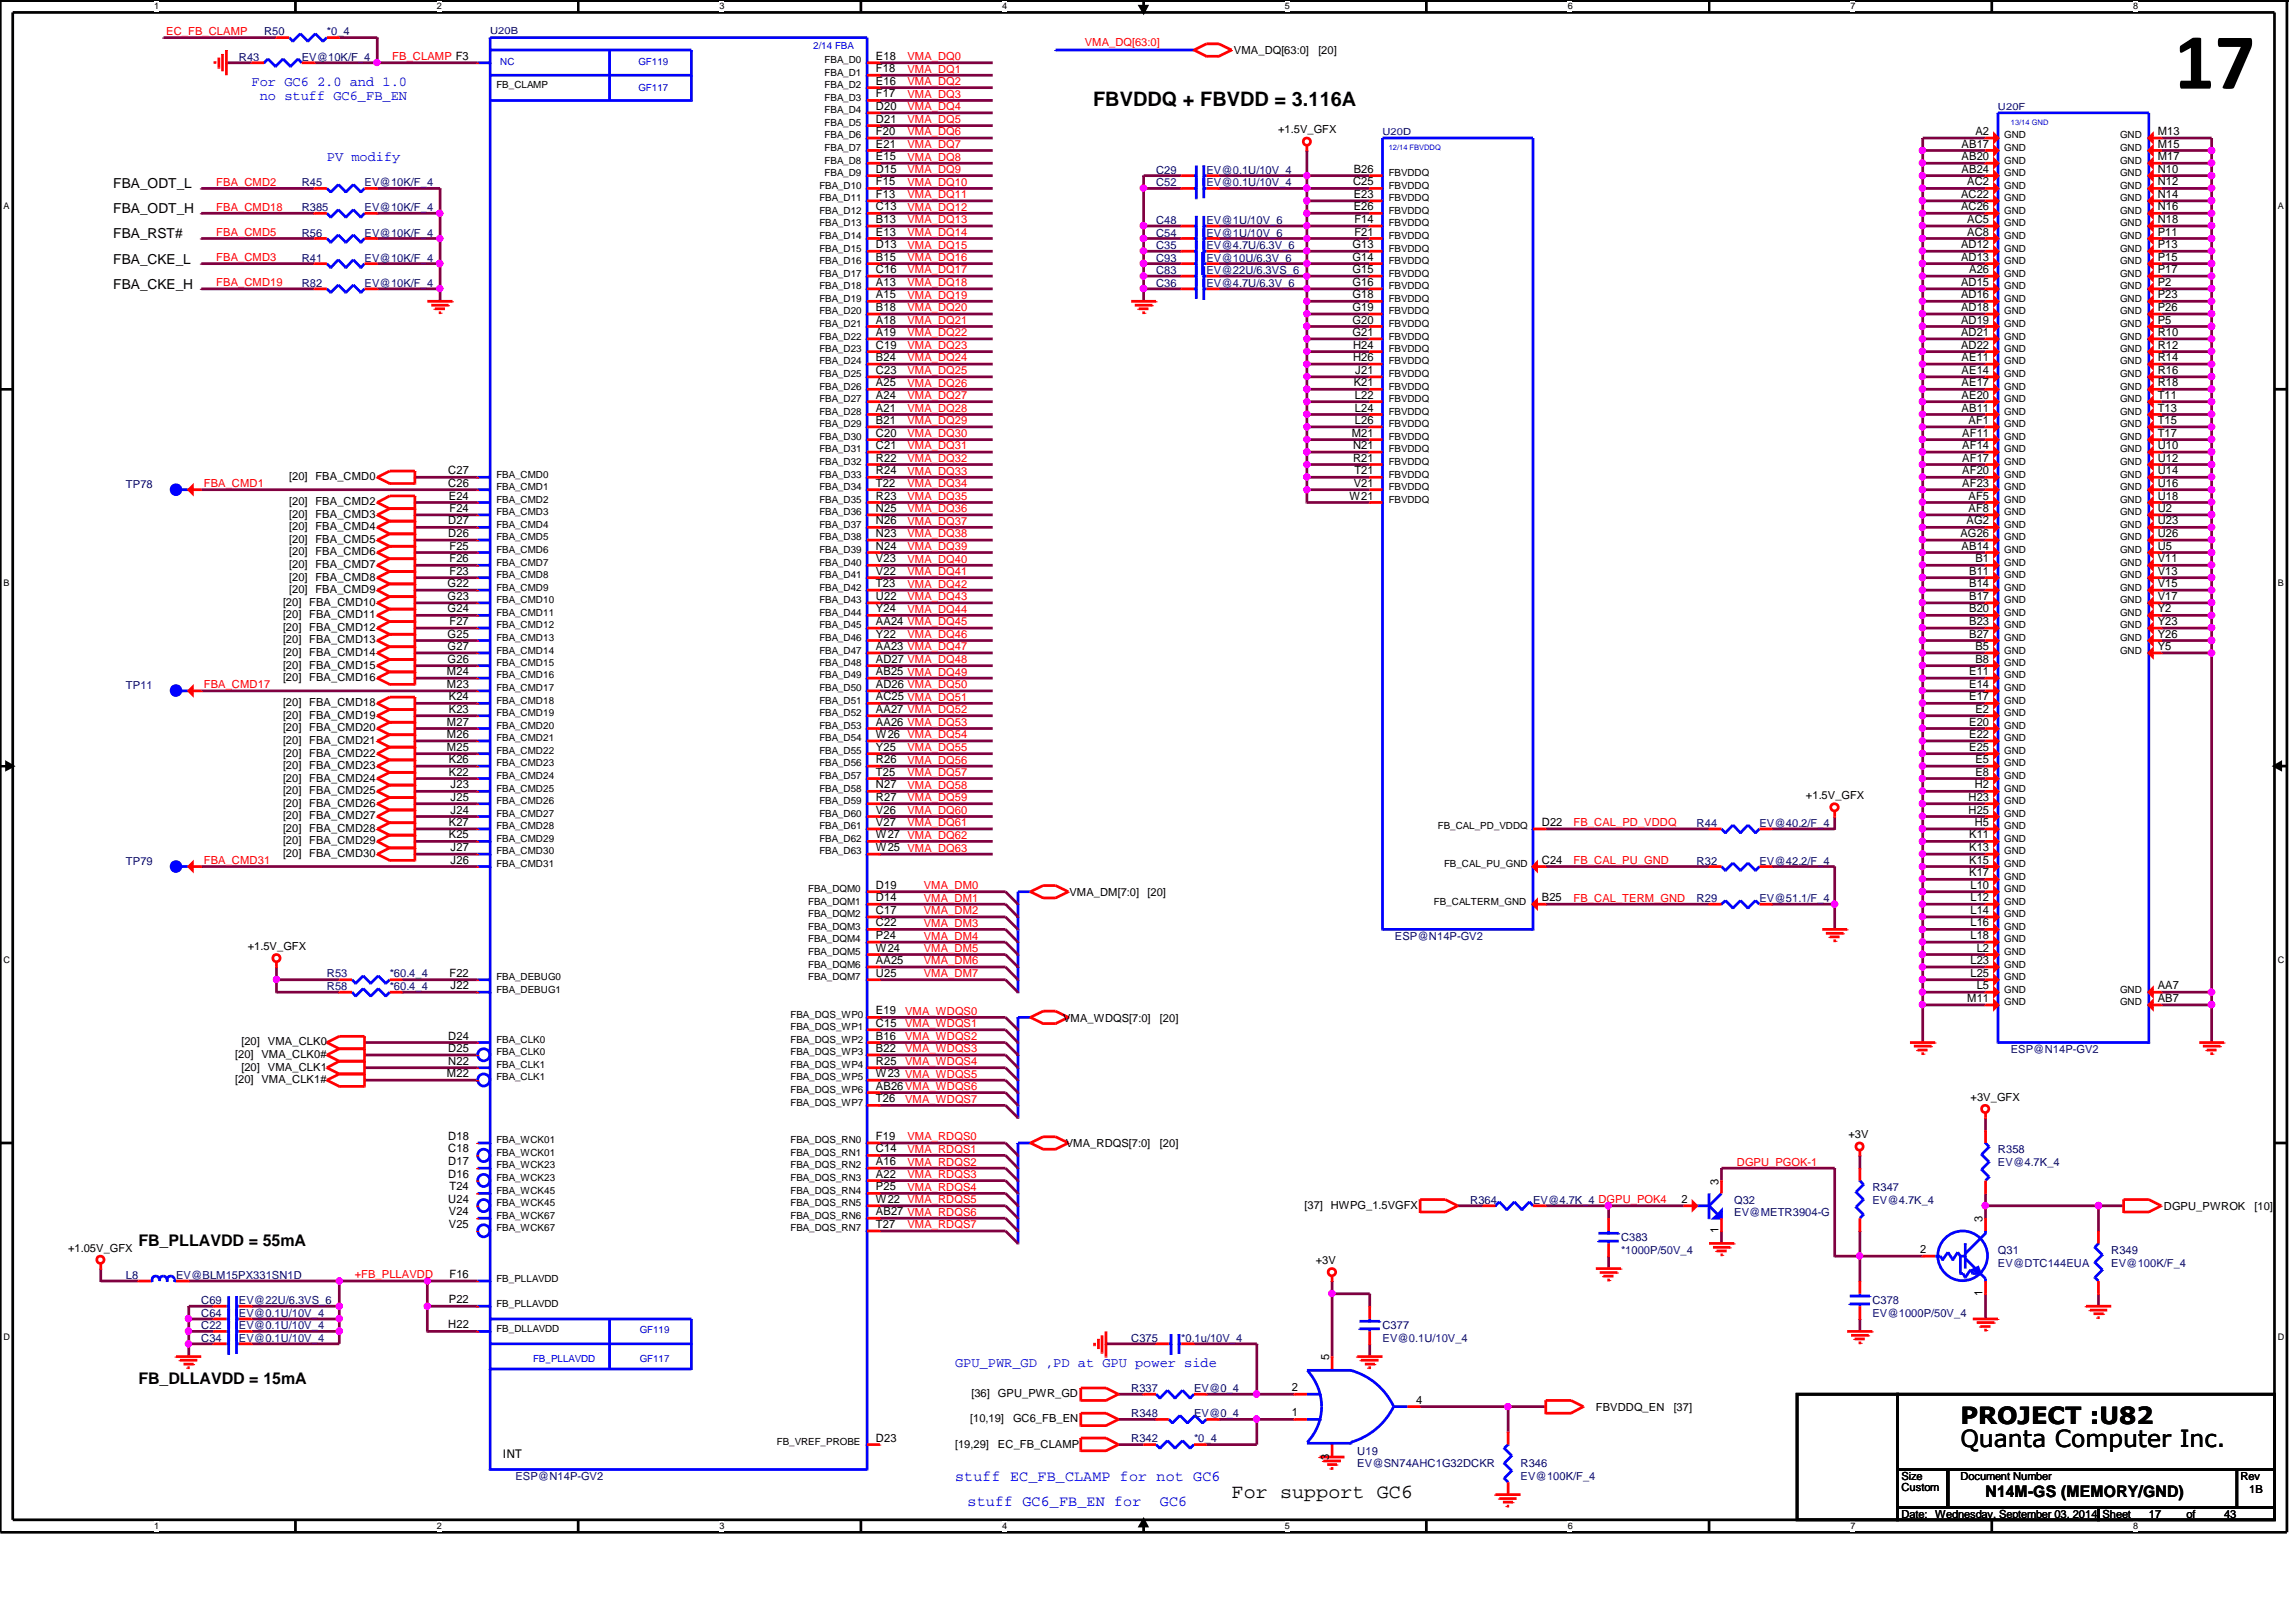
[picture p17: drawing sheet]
<svg xmlns="http://www.w3.org/2000/svg" width="297mm" height="210mm" viewBox="0 0 297 210" stroke-linecap="round" stroke-linejoin="round" font-family="sans-serif">
<defs><g id="words">
<text font-size="10.4" x="281.3" y="11.5">17</text>
<g font-size="3">
<text x="253.6" y="184.3">PROJECT :U82</text>
<text x="253.6" y="187.2">Quanta Computer Inc.</text>
</g>
<g font-size="2.6">
<text x="141.4" y="13.8">FBVDDQ + FBVDD = 3.116A</text>
<text x="159.3" y="193.9">For support GC6</text>
</g>
<g font-size="2.1">
<text x="17.9" y="161.2">FB_PLLAVDD = 55mA</text>
<text x="17.9" y="179.1">FB_DLLAVDD = 15mA</text>
<text x="256.9" y="193.7">N14M-GS (MEMORY/GND)</text>
</g>
<g font-size="1.9" fill="#00f">
<text x="123.6" y="191.7">stuff EC_FB_CLAMP for not GC6</text>
<text x="125.2" y="194.9">stuff GC6_FB_EN for</text>
<text x="150.1" y="194.9">GC6</text>
</g>
<g font-size="1.8" fill="#00f">
<text x="32.6" y="11.1">For GC6 2.0 and 1.0</text>
<text x="33.6" y="12.9">no stuff GC6_FB_EN</text>
<text x="42.3" y="20.9">PV modify</text>
<text x="123.6" y="177">GPU_PWR_GD ,PD at GPU power side</text>
</g>
<g font-size="1.8">
<text x="14.6" y="24.3">FBA_ODT_L</text>
<text x="14.6" y="27.6">FBA_ODT_H</text>
<text x="14.6" y="30.9">FBA_RST#</text>
<text x="14.6" y="34.1">FBA_CKE_L</text>
<text x="14.6" y="37.3">FBA_CKE_H</text>
<text x="65.1" y="188.6">INT</text>
</g>
<g font-size="1.5">
<text x="113.3" y="11">E16</text>
<text x="113.3" y="9.4">F18</text>
<text x="113.3" y="7.7">E18</text>
<text x="113.3" y="17.5">F20</text>
<text x="113.3" y="15.9">D21</text>
<text x="113.3" y="14.2">D20</text>
<text x="113.3" y="12.6">F17</text>
<text x="255.6" y="17.5">A2</text>
<text x="279.1" y="17.5">M13</text>
<text x="113.3" y="22.4">D15</text>
<text x="113.3" y="20.7">E15</text>
<text x="113.3" y="19.1">E21</text>
<text x="175.1" y="22.4">B26</text>
<text x="253.8" y="22.4">AB24</text>
<text x="253.8" y="20.7">AB20</text>
<text x="253.8" y="19.1">AB17</text>
<text x="279.1" y="22.4">N10</text>
<text x="279.1" y="20.7">M17</text>
<text x="279.1" y="19.1">M15</text>
<text x="113.3" y="28.9">B13</text>
<text x="113.3" y="27.2">C13</text>
<text x="113.3" y="25.6">F13</text>
<text x="113.3" y="24">F15</text>
<text x="175" y="24">C25</text>
<text x="175.1" y="27.2">E26</text>
<text x="175.1" y="25.6">E23</text>
<text x="175.2" y="28.9">F14</text>
<text x="253.7" y="27.2">AC26</text>
<text x="253.7" y="25.6">AC22</text>
<text x="254.5" y="28.9">AC5</text>
<text x="254.5" y="24">AC2</text>
<text x="279.1" y="28.9">N18</text>
<text x="279.1" y="27.2">N16</text>
<text x="279.1" y="25.6">N14</text>
<text x="279.1" y="24">N12</text>
<text x="113.3" y="35.3">C16</text>
<text x="113.3" y="33.7">B15</text>
<text x="113.3" y="32.1">D13</text>
<text x="113.3" y="30.5">E13</text>
<text x="175" y="35.3">G15</text>
<text x="175" y="33.7">G14</text>
<text x="175" y="32.1">G13</text>
<text x="175.2" y="30.5">F21</text>
<text x="253.7" y="33.7">AD13</text>
<text x="253.7" y="32.1">AD12</text>
<text x="254.5" y="30.5">AC8</text>
<text x="254.8" y="35.3">A26</text>
<text x="279.1" y="35.3">P17</text>
<text x="279.1" y="33.7">P15</text>
<text x="279.1" y="32.1">P13</text>
<text x="279.1" y="30.5">P11</text>
<text x="113.3" y="41.9">A18</text>
<text x="113.3" y="40.3">B18</text>
<text x="113.3" y="38.6">A15</text>
<text x="113.3" y="37">A13</text>
<text x="175" y="41.9">G20</text>
<text x="175" y="40.3">G19</text>
<text x="175" y="38.6">G18</text>
<text x="175" y="37">G16</text>
<text x="253.7" y="41.9">AD19</text>
<text x="253.7" y="40.3">AD18</text>
<text x="253.7" y="38.6">AD16</text>
<text x="253.7" y="37">AD15</text>
<text x="279.1" y="41.9">P5</text>
<text x="279.1" y="40.3">P26</text>
<text x="279.1" y="38.6">P23</text>
<text x="279.1" y="37">P2</text>
<text x="113.3" y="46.7">B24</text>
<text x="113.3" y="45.1">C19</text>
<text x="113.3" y="43.5">A19</text>
<text x="175" y="43.5">G21</text>
<text x="175" y="46.7">H26</text>
<text x="175" y="45.1">H24</text>
<text x="253.7" y="45.1">AD22</text>
<text x="253.7" y="43.5">AD21</text>
<text x="253.8" y="46.7">AE11</text>
<text x="279.1" y="46.7">R14</text>
<text x="279.1" y="45.1">R12</text>
<text x="279.1" y="43.5">R10</text>
<text x="113.3" y="53.3">A21</text>
<text x="113.3" y="51.6">A24</text>
<text x="113.3" y="50">A25</text>
<text x="113.3" y="48.4">C23</text>
<text x="175.1" y="50">K21</text>
<text x="175.3" y="53.3">L24</text>
<text x="175.3" y="51.6">L22</text>
<text x="175.3" y="48.4">J21</text>
<text x="253.8" y="53.3">AB11</text>
<text x="253.8" y="51.6">AE20</text>
<text x="253.8" y="50">AE17</text>
<text x="253.8" y="48.4">AE14</text>
<text x="279.1" y="53.3">T13</text>
<text x="279.1" y="51.6">T11</text>
<text x="279.1" y="50">R18</text>
<text x="279.1" y="48.4">R16</text>
<text x="113.3" y="59.7">R22</text>
<text x="113.3" y="58.1">C21</text>
<text x="113.3" y="56.5">C20</text>
<text x="113.3" y="54.9">B21</text>
<text x="174.9" y="56.5">M21</text>
<text x="175" y="59.7">R21</text>
<text x="175" y="58.1">N21</text>
<text x="175.3" y="54.9">L26</text>
<text x="253.9" y="59.7">AF17</text>
<text x="253.9" y="58.1">AF14</text>
<text x="253.9" y="56.5">AF11</text>
<text x="254.7" y="54.9">AF1</text>
<text x="279.1" y="59.7">U12</text>
<text x="279.1" y="58.1">U10</text>
<text x="279.1" y="56.5">T17</text>
<text x="279.1" y="54.9">T15</text>
<text x="58" y="63">C26</text>
<text x="58" y="61.4">C27</text>
<text x="58.1" y="64.6">E24</text>
<text x="113.3" y="64.6">R23</text>
<text x="113.3" y="63">T22</text>
<text x="113.3" y="61.4">R24</text>
<text x="174.6" y="64.6">W21</text>
<text x="175.1" y="63">V21</text>
<text x="175.2" y="61.4">T21</text>
<text x="253.9" y="63">AF23</text>
<text x="253.9" y="61.4">AF20</text>
<text x="254.7" y="64.6">AF5</text>
<text x="279.1" y="64.6">U18</text>
<text x="279.1" y="63">U16</text>
<text x="279.1" y="61.4">U14</text>
<text x="58" y="69.5">D26</text>
<text x="58" y="67.9">D27</text>
<text x="58.2" y="71.1">F25</text>
<text x="58.2" y="66.3">F24</text>
<text x="113.3" y="71.1">N24</text>
<text x="113.3" y="69.5">N23</text>
<text x="113.3" y="67.9">N26</text>
<text x="113.3" y="66.3">N25</text>
<text x="253.6" y="69.5">AG26</text>
<text x="253.8" y="71.1">AB14</text>
<text x="254.4" y="67.9">AG2</text>
<text x="254.7" y="66.3">AF8</text>
<text x="279.1" y="71.1">U5</text>
<text x="279.1" y="69.5">U26</text>
<text x="279.1" y="67.9">U23</text>
<text x="279.1" y="66.3">U2</text>
<text x="57.9" y="77.6">G23</text>
<text x="57.9" y="76">G22</text>
<text x="58.2" y="74.4">F23</text>
<text x="58.2" y="72.8">F26</text>
<text x="113.3" y="77.6">U22</text>
<text x="113.3" y="76">T23</text>
<text x="113.3" y="74.4">V22</text>
<text x="113.3" y="72.8">V23</text>
<text x="254.8" y="77.6">B17</text>
<text x="254.8" y="76">B14</text>
<text x="254.8" y="74.4">B11</text>
<text x="255.6" y="72.8">B1</text>
<text x="279.1" y="77.6">V17</text>
<text x="279.1" y="76">V15</text>
<text x="279.1" y="74.4">V13</text>
<text x="279.1" y="72.8">V11</text>
<text x="57.9" y="82.5">G25</text>
<text x="57.9" y="79.2">G24</text>
<text x="58.2" y="80.9">F27</text>
<text x="113.3" y="82.5">Y22</text>
<text x="113.3" y="80.9">AA24 VMA_DQ45</text>
<text x="113.3" y="79.2">Y24</text>
<text x="254.8" y="82.5">B27</text>
<text x="254.8" y="80.9">B23</text>
<text x="254.8" y="79.2">B20</text>
<text x="279.1" y="82.5">Y26</text>
<text x="279.1" y="80.9">Y23</text>
<text x="279.1" y="79.2">Y2</text>
<text x="57.8" y="89">M23</text>
<text x="57.8" y="87.4">M24</text>
<text x="57.9" y="85.8">G26</text>
<text x="57.9" y="84.1">G27</text>
<text x="113.3" y="89">AD26 VMA_DQ50</text>
<text x="113.3" y="87.4">AB25 VMA_DQ49</text>
<text x="113.3" y="85.8">AD27 VMA_DQ48</text>
<text x="113.3" y="84.1">AA23 VMA_DQ47</text>
<text x="254.8" y="89">E14</text>
<text x="254.8" y="87.4">E11</text>
<text x="255.6" y="85.8">B8</text>
<text x="255.6" y="84.1">B5</text>
<text x="279.1" y="84.1">Y5</text>
<text x="57.8" y="95.5">M26</text>
<text x="57.8" y="93.9">M27</text>
<text x="58.1" y="92.2">K23</text>
<text x="58.1" y="90.6">K24</text>
<text x="113.3" y="95.5">W26 VMA_DQ54</text>
<text x="113.3" y="93.9">AA26 VMA_DQ53</text>
<text x="113.3" y="92.2">AA27 VMA_DQ52</text>
<text x="113.3" y="90.6">AC25 VMA_DQ51</text>
<text x="254.8" y="95.5">E22</text>
<text x="254.8" y="93.9">E20</text>
<text x="254.8" y="90.6">E17</text>
<text x="255.6" y="92.2">E2</text>
<text x="57.8" y="97.2">M25</text>
<text x="58.1" y="100.4">K22</text>
<text x="58.1" y="98.8">K26</text>
<text x="113.3" y="100.4">T25</text>
<text x="113.3" y="98.8">R26</text>
<text x="113.3" y="97.2">Y25</text>
<text x="254.8" y="97.2">E25</text>
<text x="255.6" y="100.4">E8</text>
<text x="255.6" y="98.8">E5</text>
<text x="58.1" y="106.9">K27</text>
<text x="58.3" y="105.3">J24</text>
<text x="58.3" y="103.6">J25</text>
<text x="58.3" y="102">J23</text>
<text x="113.3" y="106.9">V27</text>
<text x="113.3" y="105.3">V26</text>
<text x="113.3" y="103.6">R27</text>
<text x="113.3" y="102">N27</text>
<text x="199.5" y="106.9">D22</text>
<text x="254.7" y="105.3">H25</text>
<text x="254.7" y="103.6">H23</text>
<text x="255.5" y="106.9">H5</text>
<text x="255.5" y="102">H2</text>
<text x="58.1" y="108.5">K25</text>
<text x="58.3" y="111.8">J26</text>
<text x="58.3" y="110.2">J27</text>
<text x="113.3" y="110.2">W25 VMA_DQ63</text>
<text x="113.3" y="108.5">W27 VMA_DQ62</text>
<text x="199.5" y="111.8">C24</text>
<text x="254.8" y="113.4">K17</text>
<text x="254.8" y="111.8">K15</text>
<text x="254.8" y="110.2">K13</text>
<text x="254.8" y="108.5">K11</text>
<text x="113.3" y="119.9">C22</text>
<text x="113.3" y="118.3">C17</text>
<text x="113.3" y="116.6">D14</text>
<text x="113.3" y="115">D19</text>
<text x="199.5" y="116.6">B25</text>
<text x="254.9" y="119.9">L16</text>
<text x="254.9" y="118.3">L14</text>
<text x="254.9" y="116.6">L12</text>
<text x="254.9" y="115">L10</text>
<text x="113.3" y="124.8">AA25</text>
<text x="113.3" y="123.1">W24</text>
<text x="113.3" y="121.5">P24</text>
<text x="254.9" y="124.8">L23</text>
<text x="254.9" y="121.5">L18</text>
<text x="255.7" y="123.1">L2</text>
<text x="58.2" y="126.4">F22</text>
<text x="58.3" y="128">J22</text>
<text x="113.3" y="131.3">E19</text>
<text x="113.3" y="126.4">U25</text>
<text x="254.5" y="129.7">M11</text>
<text x="254.9" y="126.4">L25</text>
<text x="255.7" y="128">L5</text>
<text x="279.1" y="129.7">AB7</text>
<text x="279.1" y="128">AA7</text>
<text x="58" y="137.8">N22</text>
<text x="58" y="136.1">D25</text>
<text x="58" y="134.5">D24</text>
<text x="113.3" y="137.8">R25</text>
<text x="113.3" y="136.1">B22</text>
<text x="113.3" y="134.5">B16</text>
<text x="113.3" y="132.9">C15</text>
<text x="57.8" y="139.4">M22</text>
<text x="113.3" y="142.7">T26</text>
<text x="113.3" y="141">AB26VMA_WDQS6</text>
<text x="113.3" y="139.4">W23 VMA_WDQS5</text>
<text x="58" y="149.1">C18</text>
<text x="58" y="147.5">D18</text>
<text x="113.3" y="149.1">C14</text>
<text x="113.3" y="147.5">F19</text>
<text x="58" y="155.7">U24</text>
<text x="58" y="152.4">D16</text>
<text x="58" y="150.8">D17</text>
<text x="58.2" y="154.1">T24</text>
<text x="113.3" y="155.7">W22 VMA_RDQS5</text>
<text x="113.3" y="154.1">P25</text>
<text x="113.3" y="152.4">A22</text>
<text x="113.3" y="150.8">A16</text>
<text x="217.5" y="155.7">2</text>
<text x="222.3" y="153.3" transform="rotate(-90 222.3 153.3)">3</text>
<text x="58.1" y="158.9">V25</text>
<text x="58.1" y="157.3">V24</text>
<text x="113.3" y="158.9">T27</text>
<text x="113.3" y="157.3">AB27 VMA_RDQS6</text>
<text x="222.3" y="159.6" transform="rotate(-90 222.3 159.6)">1</text>
<text x="256.5" y="158.2" transform="rotate(-90 256.5 158.2)">3</text>
<text x="58.2" y="165.4">F16</text>
<text x="248.4" y="162.2">2</text>
<text x="256.5" y="167.7" transform="rotate(-90 256.5 167.7)">1</text>
<text x="58" y="171.9">H22</text>
<text x="58.1" y="168.7">P22</text>
<text x="172" y="176" transform="rotate(-90 172 176)">5</text>
<text x="167.1" y="180">2</text>
<text x="167.1" y="183.3">1</text>
<text x="183.2" y="181.7">4</text>
<text x="113.3" y="186.6">D23</text>
<text x="172" y="188.9" transform="rotate(-90 172 188.9)">3</text>
</g>
<g font-size="1.4" fill="#f00">
<text x="21.5" y="4.5">EC_FB_CLAMP</text>
<text x="140.3" y="6">VMA_DQ[63:0]</text>
<text x="50.8" y="7.8">FB_CLAMP F3</text>
<text x="117.4" y="11">VMA_DQ2</text>
<text x="117.4" y="9.4">VMA_DQ1</text>
<text x="117.4" y="7.8">VMA_DQ0</text>
<text x="117.4" y="17.5">VMA_DQ6</text>
<text x="117.4" y="12.7">VMA_DQ3</text>
<text x="117.4" y="14.3">VMA_DQ4</text>
<text x="117.4" y="15.9">VMA_DQ5</text>
<text x="117.4" y="19.1">VMA_DQ7</text>
<text x="117.4" y="22.4">VMA_DQ9</text>
<text x="117.4" y="20.8">VMA_DQ8</text>
<text x="28" y="24">FBA_CMD2</text>
<text x="28" y="27.3">FBA_CMD18</text>
<text x="117.4" y="25.7">VMA_DQ11</text>
<text x="117.4" y="27.3">VMA_DQ12</text>
<text x="117.4" y="24">VMA_DQ10</text>
<text x="117.4" y="28.9">VMA_DQ13</text>
<text x="28" y="30.5">FBA_CMD5</text>
<text x="28" y="33.8">FBA_CMD3</text>
<text x="117.4" y="35.4">VMA_DQ17</text>
<text x="117.4" y="33.8">VMA_DQ16</text>
<text x="117.4" y="32.2">VMA_DQ15</text>
<text x="117.4" y="30.5">VMA_DQ14</text>
<text x="28" y="37">FBA_CMD19</text>
<text x="117.4" y="41.9">VMA_DQ21</text>
<text x="117.4" y="40.3">VMA_DQ20</text>
<text x="117.4" y="37">VMA_DQ18</text>
<text x="117.4" y="38.7">VMA_DQ19</text>
<text x="117.4" y="46.8">VMA_DQ24</text>
<text x="117.4" y="45.2">VMA_DQ23</text>
<text x="117.4" y="43.5">VMA_DQ22</text>
<text x="117.4" y="51.6">VMA_DQ27</text>
<text x="117.4" y="53.3">VMA_DQ28</text>
<text x="117.4" y="50">VMA_DQ26</text>
<text x="117.4" y="48.4">VMA_DQ25</text>
<text x="117.4" y="58.2">VMA_DQ31</text>
<text x="117.4" y="56.6">VMA_DQ30</text>
<text x="117.4" y="54.9">VMA_DQ29</text>
<text x="117.4" y="59.8">VMA_DQ32</text>
<text x="26.4" y="63">FBA_CMD1</text>
<text x="117.4" y="63">VMA_DQ34</text>
<text x="117.4" y="64.7">VMA_DQ35</text>
<text x="117.4" y="61.4">VMA_DQ33</text>
<text x="117.4" y="71.2">VMA_DQ39</text>
<text x="117.4" y="66.3">VMA_DQ36</text>
<text x="117.4" y="67.9">VMA_DQ37</text>
<text x="117.4" y="69.6">VMA_DQ38</text>
<text x="117.4" y="77.7">VMA_DQ43</text>
<text x="117.4" y="72.8">VMA_DQ40</text>
<text x="117.4" y="76">VMA_DQ42</text>
<text x="117.4" y="74.4">VMA_DQ41</text>
<text x="117.4" y="79.3">VMA_DQ44</text>
<text x="117.4" y="82.5">VMA_DQ46</text>
<text x="26.4" y="89.1">FBA_CMD17</text>
<text x="117.4" y="98.8">VMA_DQ56</text>
<text x="117.4" y="100.4">VMA_DQ57</text>
<text x="117.4" y="97.2">VMA_DQ55</text>
<text x="117.4" y="103.7">VMA_DQ59</text>
<text x="117.4" y="102.1">VMA_DQ58</text>
<text x="117.4" y="105.3">VMA_DQ60</text>
<text x="117.4" y="106.9">VMA_DQ61</text>
<text x="203.6" y="106.9">FB_CAL_PD_VDDQ</text>
<text x="26.4" y="111.8">FBA_CMD31</text>
<text x="203.6" y="111.8">FB_CAL_PU_GND</text>
<text x="119.5" y="119.9">VMA_DM3</text>
<text x="119.5" y="115.1">VMA_DM0</text>
<text x="119.5" y="118.3">VMA_DM2</text>
<text x="119.5" y="116.7">VMA_DM1</text>
<text x="203.6" y="116.7">FB_CAL_TERM_GND</text>
<text x="119.5" y="121.6">VMA_DM4</text>
<text x="119.5" y="123.2">VMA_DM5</text>
<text x="119.5" y="124.8">VMA_DM6</text>
<text x="117.1" y="131.3">VMA_WDQS0</text>
<text x="119.5" y="126.4">VMA_DM7</text>
<text x="117.1" y="132.9">VMA_WDQS1</text>
<text x="117.1" y="136.2">VMA_WDQS3</text>
<text x="117.1" y="137.8">VMA_WDQS4</text>
<text x="117.1" y="134.6">VMA_WDQS2</text>
<text x="117.1" y="142.7">VMA_WDQS7</text>
<text x="117.4" y="147.6">VMA_RDQS0</text>
<text x="117.4" y="149.2">VMA_RDQS1</text>
<text x="117.4" y="152.4">VMA_RDQS3</text>
<text x="117.4" y="150.8">VMA_RDQS2</text>
<text x="117.4" y="154.1">VMA_RDQS4</text>
<text x="224.7" y="150.8">DGPU_PGOK-1</text>
<text x="117.4" y="159">VMA_RDQS7</text>
<text x="45.9" y="165.4">+FB_PLLAVDD</text>
</g>
<g font-size="1.4" fill="#000080">
<text x="34.2" y="4.6">R50</text>
<text x="42.3" y="4.6">*0_4</text>
<text x="30.9" y="7.8">R43</text>
<text x="39" y="7.8">EV@10K/F_4</text>
<text x="149.6" y="22.5">C29</text>
<text x="156.1" y="22.5">EV@0.1U/10V_4</text>
<text x="39" y="27.3">R385</text>
<text x="39" y="24.1">R45</text>
<text x="47.2" y="27.3">EV@10K/F_4</text>
<text x="47.2" y="24.1">EV@10K/F_4</text>
<text x="149.6" y="24.1">C52</text>
<text x="149.6" y="29">C48</text>
<text x="156.1" y="24.1">EV@0.1U/10V_4</text>
<text x="156.1" y="29">EV@1U/10V_6</text>
<text x="39" y="33.9">R41</text>
<text x="39" y="30.6">R56</text>
<text x="47.2" y="33.9">EV@10K/F_4</text>
<text x="47.2" y="30.6">EV@10K/F_4</text>
<text x="149.6" y="35.5">C83</text>
<text x="149.6" y="33.9">C93</text>
<text x="149.6" y="32.2">C35</text>
<text x="149.6" y="30.6">C54</text>
<text x="156.1" y="35.5">EV@22U/6.3VS_6</text>
<text x="156.1" y="33.9">EV@10U/6.3V_6</text>
<text x="156.1" y="32.2">EV@4.7U/6.3V_6</text>
<text x="156.1" y="30.6">EV@1U/10V_6</text>
<text x="39" y="37.1">R82</text>
<text x="47.2" y="37.1">EV@10K/F_4</text>
<text x="149.6" y="37.1">C36</text>
<text x="156.1" y="37.1">EV@4.7U/6.3V_6</text>
<text x="16.3" y="63.1">TP78</text>
<text x="16.3" y="89.1">TP11</text>
<text x="219.5" y="107">R44</text>
<text x="227.6" y="107">EV@40.2/F_4</text>
<text x="16.3" y="111.9">TP79</text>
<text x="219.5" y="111.9">R32</text>
<text x="227.6" y="111.9">EV@42.2/F_4</text>
<text x="219.5" y="116.8">R29</text>
<text x="227.6" y="116.8">EV@51.1/F_4</text>
<text x="180.5" y="121.6">ESP@N14P-GV2</text>
<text x="42.3" y="126.5">R53</text>
<text x="42.3" y="128.1">R58</text>
<text x="50.4" y="126.5">*60.4_4</text>
<text x="50.4" y="128.1">*60.4_4</text>
<text x="260.1" y="136.3">ESP@N14P-GV2</text>
<text x="258.5" y="149.3">R358</text>
<text x="190.2" y="155.8">R364</text>
<text x="198.3" y="155.8">EV@4.7K_4 DGPU_POK4</text>
<text x="224.4" y="155.8">Q32</text>
<text x="242.2" y="154.1">R347</text>
<text x="242.2" y="155.8">EV@4.7K_4</text>
<text x="258.5" y="150.9">EV@4.7K_4</text>
<text x="209.7" y="160.7">C383</text>
<text x="224.4" y="157.4">EV@METR3904-G</text>
<text x="16.3" y="165.5">L8</text>
<text x="22.8" y="165.5">EV@BLM15PX331SN1D</text>
<text x="209.7" y="162.3">*1000P/50V_4</text>
<text x="258.5" y="162.3">Q31</text>
<text x="258.5" y="163.9">EV@DTC144EUA</text>
<text x="273.1" y="162.3">R349</text>
<text x="273.1" y="163.9">EV@100K/F_4</text>
<text x="26" y="173.7">C34</text>
<text x="26" y="172">C22</text>
<text x="26" y="170.4">C64</text>
<text x="26" y="168.8">C69</text>
<text x="30.9" y="173.7">EV@0.1U/10V_4</text>
<text x="30.9" y="172">EV@0.1U/10V_4</text>
<text x="30.9" y="170.4">EV@0.1U/10V_4</text>
<text x="30.9" y="168.8">EV@22U/6.3VS_6</text>
<text x="146.3" y="173.7">C375</text>
<text x="152.8" y="173.7">*0.1u/10V_4</text>
<text x="178.9" y="172">C377</text>
<text x="178.9" y="173.7">EV@0.1U/10V_4</text>
<text x="242.2" y="168.8">C378</text>
<text x="242.2" y="170.4">EV@1000P/50V_4</text>
<text x="146.3" y="183.4">R348</text>
<text x="146.3" y="180.2">R337</text>
<text x="154.5" y="183.4">EV@0_4</text>
<text x="154.5" y="180.2">EV@0_4</text>
<text x="66.7" y="191.5">ESP@N14P-GV2</text>
<text x="146.3" y="186.6">R342</text>
<text x="154.5" y="186.6">*0_4</text>
<text x="175.6" y="188.3">U19</text>
<text x="175.6" y="189.9">EV@SN74AHC1G32DCKR</text>
<text x="196.7" y="189.9">R346</text>
<text x="196.7" y="191.5">EV@100K/F_4</text>
</g>
<g font-size="1.4">
<text x="159.6" y="7">VMA_DQ[63:0]</text>
<text x="170.6" y="7">[20]</text>
<text x="165.4" y="17.3">+1.5V_GFX</text>
<text x="37.4" y="62.1">[20] FBA_CMD0</text>
<text x="37.4" y="65.4">[20] FBA_CMD2</text>
<text x="37.4" y="67">[20] FBA_CMD3</text>
<text x="37.4" y="68.6">[20] FBA_CMD4</text>
<text x="37.4" y="70.3">[20] FBA_CMD5</text>
<text x="37.4" y="71.9">[20] FBA_CMD6</text>
<text x="37.4" y="73.5">[20] FBA_CMD7</text>
<text x="37.4" y="75.1">[20] FBA_CMD8</text>
<text x="37.4" y="76.8">[20] FBA_CMD9</text>
<text x="36.6" y="78.4">[20] FBA_CMD10</text>
<text x="36.6" y="80">[20] FBA_CMD11</text>
<text x="36.6" y="81.7">[20] FBA_CMD12</text>
<text x="36.6" y="83.3">[20] FBA_CMD13</text>
<text x="36.6" y="84.9">[20] FBA_CMD14</text>
<text x="36.6" y="88.1">[20] FBA_CMD16</text>
<text x="36.6" y="86.5">[20] FBA_CMD15</text>
<text x="36.6" y="91.4">[20] FBA_CMD18</text>
<text x="36.6" y="93">[20] FBA_CMD19</text>
<text x="36.6" y="94.7">[20] FBA_CMD20</text>
<text x="36.6" y="96.3">[20] FBA_CMD21</text>
<text x="36.6" y="97.9">[20] FBA_CMD22</text>
<text x="36.6" y="101.1">[20] FBA_CMD24</text>
<text x="36.6" y="99.5">[20] FBA_CMD23</text>
<text x="36.6" y="102.8">[20] FBA_CMD25</text>
<text x="36.6" y="104.4">[20] FBA_CMD26</text>
<text x="36.6" y="106">[20] FBA_CMD27</text>
<text x="36.6" y="107.7">[20] FBA_CMD28</text>
<text x="233.6" y="103.4">+1.5V_GFX</text>
<text x="36.6" y="109.3">[20] FBA_CMD29</text>
<text x="36.6" y="110.9">[20] FBA_CMD30</text>
<text x="138.3" y="116">VMA_DM[7:0]</text>
<text x="148.5" y="116">[20]</text>
<text x="32" y="122.9">+1.5V_GFX</text>
<text x="30.4" y="136.9">[20] VMA_CLK0#</text>
<text x="31.2" y="135.3">[20]</text>
<text x="34.7" y="135.3">VMA_CLK0</text>
<text x="137.5" y="132.2">VMA_WDQS[7:0]</text>
<text x="150.1" y="132.2">[20]</text>
<text x="30.4" y="140.2">[20] VMA_CLK1#</text>
<text x="31.2" y="138.6">[20]</text>
<text x="34.7" y="138.6">VMA_CLK1</text>
<text x="254.9" y="142.5">+3V_GFX</text>
<text x="137.9" y="148.5">VMA_RDQS[7:0]</text>
<text x="150.1" y="148.5">[20]</text>
<text x="239.1" y="147.3">+3V</text>
<text x="8.8" y="162">+1.05V_GFX</text>
<text x="168.8" y="156.4">[37] HWPG_1.5VGFX</text>
<text x="279.9" y="156.6">DGPU_PWROK</text>
<text x="291.7" y="156.6">[10]</text>
<text x="170.2" y="163.6">+3V</text>
<text x="125.5" y="184.1">[10,19]</text>
<text x="125.7" y="180.8">[36]</text>
<text x="129.1" y="180.8">GPU_PWR_GD</text>
<text x="131.1" y="184.1">GC6_FB_EN</text>
<text x="206.5" y="182.6">FBVDDQ_EN</text>
<text x="216.5" y="182.6">[37]</text>
<text x="123.6" y="187.3">[19,29]</text>
<text x="129.1" y="187.3">EC_FB_CLAMP</text>
<text x="246" y="191.5">Size</text>
<text x="253.6" y="191.5">Document Number</text>
<text x="289.9" y="191.5">Rev</text>
<text x="246" y="196.4">Date: Wednesday, September 03, 2014 Sheet</text>
<text x="246" y="193">Custom</text>
<text x="278" y="196.4">17</text>
<text x="282.9" y="196.4">of</text>
<text x="287.7" y="196.4">43</text>
<text x="291" y="193.2">1B</text>
</g>
<g font-size="1.3" fill="#000080">
<text x="63.4" y="4.4">U20B</text>
<text x="178.9" y="17.4">U20D</text>
<text x="258.5" y="14.2">U20F</text>
</g>
<g font-size="1.3">
<text x="64.2" y="11.4">FB_CLAMP</text>
<text x="106.7" y="11.4">FBA_D2</text>
<text x="106.7" y="9.8">FBA_D1</text>
<text x="106.7" y="8.2">FBA_D0</text>
<text x="106.7" y="17.9">FBA_D6</text>
<text x="106.7" y="16.3">FBA_D5</text>
<text x="106.7" y="14.6">FBA_D4</text>
<text x="106.7" y="13">FBA_D3</text>
<text x="259.3" y="17.9">GND</text>
<text x="274.3" y="17.9">GND</text>
<text x="106.7" y="22.8">FBA_D9</text>
<text x="106.7" y="21.2">FBA_D8</text>
<text x="106.7" y="19.6">FBA_D7</text>
<text x="179.7" y="22.8">FBVDDQ</text>
<text x="259.3" y="22.8">GND</text>
<text x="259.3" y="21.2">GND</text>
<text x="259.3" y="19.6">GND</text>
<text x="274.3" y="22.8">GND</text>
<text x="274.3" y="21.2">GND</text>
<text x="274.3" y="19.6">GND</text>
<text x="106" y="29.3">FBA_D13</text>
<text x="106" y="27.7">FBA_D12</text>
<text x="106" y="26">FBA_D11</text>
<text x="106" y="24.4">FBA_D10</text>
<text x="179.7" y="29.3">FBVDDQ</text>
<text x="179.7" y="27.7">FBVDDQ</text>
<text x="179.7" y="26">FBVDDQ</text>
<text x="179.7" y="24.4">FBVDDQ</text>
<text x="259.3" y="29.3">GND</text>
<text x="259.3" y="27.7">GND</text>
<text x="259.3" y="26">GND</text>
<text x="259.3" y="24.4">GND</text>
<text x="274.3" y="29.3">GND</text>
<text x="274.3" y="27.7">GND</text>
<text x="274.3" y="26">GND</text>
<text x="274.3" y="24.4">GND</text>
<text x="106" y="35.8">FBA_D17</text>
<text x="106" y="34.2">FBA_D16</text>
<text x="106" y="32.6">FBA_D15</text>
<text x="106" y="30.9">FBA_D14</text>
<text x="179.7" y="35.8">FBVDDQ</text>
<text x="179.7" y="34.2">FBVDDQ</text>
<text x="179.7" y="32.6">FBVDDQ</text>
<text x="179.7" y="30.9">FBVDDQ</text>
<text x="259.3" y="35.8">GND</text>
<text x="259.3" y="34.2">GND</text>
<text x="259.3" y="32.6">GND</text>
<text x="259.3" y="30.9">GND</text>
<text x="274.3" y="35.8">GND</text>
<text x="274.3" y="34.2">GND</text>
<text x="274.3" y="32.6">GND</text>
<text x="274.3" y="30.9">GND</text>
<text x="106" y="40.7">FBA_D20</text>
<text x="106" y="39">FBA_D19</text>
<text x="106" y="37.4">FBA_D18</text>
<text x="179.7" y="40.7">FBVDDQ</text>
<text x="179.7" y="39">FBVDDQ</text>
<text x="179.7" y="37.4">FBVDDQ</text>
<text x="259.3" y="40.7">GND</text>
<text x="259.3" y="39">GND</text>
<text x="259.3" y="37.4">GND</text>
<text x="274.3" y="40.7">GND</text>
<text x="274.3" y="39">GND</text>
<text x="274.3" y="37.4">GND</text>
<text x="106" y="47.2">FBA_D24</text>
<text x="106" y="45.6">FBA_D23</text>
<text x="106" y="43.9">FBA_D22</text>
<text x="106" y="42.3">FBA_D21</text>
<text x="179.7" y="47.2">FBVDDQ</text>
<text x="179.7" y="45.6">FBVDDQ</text>
<text x="179.7" y="43.9">FBVDDQ</text>
<text x="179.7" y="42.3">FBVDDQ</text>
<text x="259.3" y="47.2">GND</text>
<text x="259.3" y="45.6">GND</text>
<text x="259.3" y="43.9">GND</text>
<text x="259.3" y="42.3">GND</text>
<text x="274.3" y="47.2">GND</text>
<text x="274.3" y="45.6">GND</text>
<text x="274.3" y="43.9">GND</text>
<text x="274.3" y="42.3">GND</text>
<text x="106" y="53.7">FBA_D28</text>
<text x="106" y="52.1">FBA_D27</text>
<text x="106" y="50.4">FBA_D26</text>
<text x="106" y="48.8">FBA_D25</text>
<text x="179.7" y="53.7">FBVDDQ</text>
<text x="179.7" y="52.1">FBVDDQ</text>
<text x="179.7" y="50.4">FBVDDQ</text>
<text x="179.7" y="48.8">FBVDDQ</text>
<text x="259.3" y="53.7">GND</text>
<text x="259.3" y="52.1">GND</text>
<text x="259.3" y="50.4">GND</text>
<text x="259.3" y="48.8">GND</text>
<text x="274.3" y="53.7">GND</text>
<text x="274.3" y="52.1">GND</text>
<text x="274.3" y="50.4">GND</text>
<text x="274.3" y="48.8">GND</text>
<text x="106" y="58.5">FBA_D31</text>
<text x="106" y="56.9">FBA_D30</text>
<text x="106" y="55.3">FBA_D29</text>
<text x="179.7" y="58.5">FBVDDQ</text>
<text x="179.7" y="56.9">FBVDDQ</text>
<text x="179.7" y="55.3">FBVDDQ</text>
<text x="259.3" y="58.5">GND</text>
<text x="259.3" y="56.9">GND</text>
<text x="259.3" y="55.3">GND</text>
<text x="274.3" y="58.5">GND</text>
<text x="274.3" y="56.9">GND</text>
<text x="274.3" y="55.3">GND</text>
<text x="64.2" y="65.1">FBA_CMD2</text>
<text x="64.2" y="63.4">FBA_CMD1</text>
<text x="64.2" y="61.8">FBA_CMD0</text>
<text x="106" y="65.1">FBA_D35</text>
<text x="106" y="63.4">FBA_D34</text>
<text x="106" y="61.8">FBA_D33</text>
<text x="106" y="60.2">FBA_D32</text>
<text x="179.7" y="65.1">FBVDDQ</text>
<text x="179.7" y="63.4">FBVDDQ</text>
<text x="179.7" y="61.8">FBVDDQ</text>
<text x="179.7" y="60.2">FBVDDQ</text>
<text x="259.3" y="65.1">GND</text>
<text x="259.3" y="63.4">GND</text>
<text x="259.3" y="61.8">GND</text>
<text x="259.3" y="60.2">GND</text>
<text x="274.3" y="65.1">GND</text>
<text x="274.3" y="63.4">GND</text>
<text x="274.3" y="61.8">GND</text>
<text x="274.3" y="60.2">GND</text>
<text x="64.2" y="71.5">FBA_CMD6</text>
<text x="64.2" y="69.9">FBA_CMD5</text>
<text x="64.2" y="68.3">FBA_CMD4</text>
<text x="64.2" y="66.7">FBA_CMD3</text>
<text x="106" y="71.5">FBA_D39</text>
<text x="106" y="69.9">FBA_D38</text>
<text x="106" y="68.3">FBA_D37</text>
<text x="106" y="66.7">FBA_D36</text>
<text x="259.3" y="71.5">GND</text>
<text x="259.3" y="69.9">GND</text>
<text x="259.3" y="68.3">GND</text>
<text x="259.3" y="66.7">GND</text>
<text x="274.3" y="71.5">GND</text>
<text x="274.3" y="69.9">GND</text>
<text x="274.3" y="68.3">GND</text>
<text x="274.3" y="66.7">GND</text>
<text x="64.2" y="76.5">FBA_CMD9</text>
<text x="64.2" y="74.8">FBA_CMD8</text>
<text x="64.2" y="73.2">FBA_CMD7</text>
<text x="106" y="76.5">FBA_D42</text>
<text x="106" y="74.8">FBA_D41</text>
<text x="106" y="73.2">FBA_D40</text>
<text x="259.3" y="76.5">GND</text>
<text x="259.3" y="74.8">GND</text>
<text x="259.3" y="73.2">GND</text>
<text x="274.3" y="76.5">GND</text>
<text x="274.3" y="74.8">GND</text>
<text x="274.3" y="73.2">GND</text>
<text x="64.2" y="82.9">FBA_CMD13</text>
<text x="64.2" y="81.3">FBA_CMD12</text>
<text x="64.2" y="79.7">FBA_CMD11</text>
<text x="64.2" y="78.1">FBA_CMD10</text>
<text x="106" y="82.9">FBA_D46</text>
<text x="106" y="81.3">FBA_D45</text>
<text x="106" y="79.7">FBA_D44</text>
<text x="106" y="78.1">FBA_D43</text>
<text x="259.3" y="82.9">GND</text>
<text x="259.3" y="81.3">GND</text>
<text x="259.3" y="79.7">GND</text>
<text x="259.3" y="78.1">GND</text>
<text x="274.3" y="82.9">GND</text>
<text x="274.3" y="81.3">GND</text>
<text x="274.3" y="79.7">GND</text>
<text x="274.3" y="78.1">GND</text>
<text x="64.2" y="89.5">FBA_CMD17</text>
<text x="64.2" y="87.8">FBA_CMD16</text>
<text x="64.2" y="86.2">FBA_CMD15</text>
<text x="64.2" y="84.6">FBA_CMD14</text>
<text x="106" y="89.5">FBA_D50</text>
<text x="106" y="87.8">FBA_D49</text>
<text x="106" y="86.2">FBA_D48</text>
<text x="106" y="84.6">FBA_D47</text>
<text x="259.3" y="89.5">GND</text>
<text x="259.3" y="87.8">GND</text>
<text x="259.3" y="86.2">GND</text>
<text x="259.3" y="84.6">GND</text>
<text x="274.3" y="84.6">GND</text>
<text x="64.2" y="95.9">FBA_CMD21</text>
<text x="64.2" y="94.3">FBA_CMD20</text>
<text x="64.2" y="92.7">FBA_CMD19</text>
<text x="64.2" y="91.1">FBA_CMD18</text>
<text x="106" y="95.9">FBA_D54</text>
<text x="106" y="94.3">FBA_D53</text>
<text x="106" y="92.7">FBA_D52</text>
<text x="106" y="91.1">FBA_D51</text>
<text x="259.3" y="95.9">GND</text>
<text x="259.3" y="94.3">GND</text>
<text x="259.3" y="92.7">GND</text>
<text x="259.3" y="91.1">GND</text>
<text x="64.2" y="100.8">FBA_CMD24</text>
<text x="64.2" y="99.2">FBA_CMD23</text>
<text x="64.2" y="97.6">FBA_CMD22</text>
<text x="106" y="100.8">FBA_D57</text>
<text x="106" y="99.2">FBA_D56</text>
<text x="106" y="97.6">FBA_D55</text>
<text x="259.3" y="100.8">GND</text>
<text x="259.3" y="99.2">GND</text>
<text x="259.3" y="97.6">GND</text>
<text x="64.2" y="107.3">FBA_CMD28</text>
<text x="64.2" y="105.7">FBA_CMD27</text>
<text x="64.2" y="104.1">FBA_CMD26</text>
<text x="64.2" y="102.4">FBA_CMD25</text>
<text x="106" y="107.3">FBA_D61</text>
<text x="106" y="105.7">FBA_D60</text>
<text x="106" y="104.1">FBA_D59</text>
<text x="106" y="102.4">FBA_D58</text>
<text x="186" y="107.3">FB_CAL_PD_VDDQ</text>
<text x="259.3" y="107.3">GND</text>
<text x="259.3" y="105.7">GND</text>
<text x="259.3" y="104.1">GND</text>
<text x="259.3" y="102.4">GND</text>
<text x="64.2" y="112.2">FBA_CMD31</text>
<text x="64.2" y="110.6">FBA_CMD30</text>
<text x="64.2" y="109">FBA_CMD29</text>
<text x="106" y="110.6">FBA_D63</text>
<text x="106" y="109">FBA_D62</text>
<text x="186.8" y="112.2">FB_CAL_PU_GND</text>
<text x="259.3" y="113.8">GND</text>
<text x="259.3" y="112.2">GND</text>
<text x="259.3" y="110.6">GND</text>
<text x="259.3" y="109">GND</text>
<text x="104.6" y="118.7">FBA_DQM2</text>
<text x="104.6" y="117.1">FBA_DQM1</text>
<text x="104.6" y="115.4">FBA_DQM0</text>
<text x="185.5" y="117.1">FB_CALTERM_GND</text>
<text x="259.3" y="118.7">GND</text>
<text x="259.3" y="117.1">GND</text>
<text x="259.3" y="115.4">GND</text>
<text x="104.6" y="125.2">FBA_DQM6</text>
<text x="104.6" y="123.6">FBA_DQM5</text>
<text x="104.6" y="122">FBA_DQM4</text>
<text x="104.6" y="120.3">FBA_DQM3</text>
<text x="259.3" y="125.2">GND</text>
<text x="259.3" y="123.6">GND</text>
<text x="259.3" y="122">GND</text>
<text x="259.3" y="120.3">GND</text>
<text x="64.2" y="128.4">FBA_DEBUG1</text>
<text x="64.2" y="126.8">FBA_DEBUG0</text>
<text x="102.3" y="131.7">FBA_DQS_WP0</text>
<text x="104.6" y="126.8">FBA_DQM7</text>
<text x="259.3" y="130.1">GND</text>
<text x="259.3" y="128.4">GND</text>
<text x="259.3" y="126.8">GND</text>
<text x="274.3" y="130.1">GND</text>
<text x="274.3" y="128.4">GND</text>
<text x="64.2" y="136.6">FBA_CLK0</text>
<text x="64.2" y="135">FBA_CLK0</text>
<text x="102.3" y="136.6">FBA_DQS_WP3</text>
<text x="102.3" y="135">FBA_DQS_WP2</text>
<text x="102.3" y="133.3">FBA_DQS_WP1</text>
<text x="64.2" y="139.8">FBA_CLK1</text>
<text x="64.2" y="138.2">FBA_CLK1</text>
<text x="102.3" y="143.1">FBA_DQS_WP7</text>
<text x="102.3" y="141.5">FBA_DQS_WP6</text>
<text x="102.3" y="139.8">FBA_DQS_WP5</text>
<text x="102.3" y="138.2">FBA_DQS_WP4</text>
<text x="64.2" y="149.6">FBA_WCK01</text>
<text x="64.2" y="148">FBA_WCK01</text>
<text x="102.3" y="149.6">FBA_DQS_RN1</text>
<text x="102.3" y="148">FBA_DQS_RN0</text>
<text x="64.2" y="154.5">FBA_WCK45</text>
<text x="64.2" y="152.8">FBA_WCK23</text>
<text x="64.2" y="151.2">FBA_WCK23</text>
<text x="102.3" y="154.5">FBA_DQS_RN4</text>
<text x="102.3" y="152.8">FBA_DQS_RN3</text>
<text x="102.3" y="151.2">FBA_DQS_RN2</text>
<text x="64.2" y="159.3">FBA_WCK67</text>
<text x="64.2" y="157.7">FBA_WCK67</text>
<text x="64.2" y="156.1">FBA_WCK45</text>
<text x="102.3" y="159.3">FBA_DQS_RN7</text>
<text x="102.3" y="157.7">FBA_DQS_RN6</text>
<text x="102.3" y="156.1">FBA_DQS_RN5</text>
<text x="64.2" y="165.9">FB_PLLAVDD</text>
<text x="64.2" y="172.3">FB_DLLAVDD</text>
<text x="64.2" y="169.1">FB_PLLAVDD</text>
<text x="100.5" y="187">FB_VREF_PROBE</text>
</g>
<g font-size="1.3" fill="#00f">
<text x="64.7" y="8.5">NC</text>
<text x="82.6" y="11.7">GF117</text>
<text x="82.6" y="8.5">GF119</text>
<text x="105.2" y="6.3">2/14 FBA</text>
<text x="82.8" y="172.5">GF119</text>
<text x="69" y="176.2">FB_PLLAVDD</text>
<text x="82.8" y="176.2">GF117</text>
</g>
<g font-size="1.2">
<text x="19.9" y="1.2">1</text>
<text x="56.5" y="1.2">2</text>
<text x="93.1" y="1.2">3</text>
<text x="129.7" y="1.2">4</text>
<text x="166.2" y="1.2">5</text>
<text x="202.8" y="1.2">6</text>
<text x="239.4" y="1.2">7</text>
<text x="276" y="1.2">8</text>
<text x=".5" y="27.1">A</text>
<text x="294.7" y="27.1">A</text>
<text x=".5" y="75.8">B</text>
<text x="294.7" y="75.8">B</text>
<text x=".5" y="124.6">C</text>
<text x="294.7" y="124.6">C</text>
<text x=".5" y="173.4">D</text>
<text x="294.7" y="173.4">D</text>
<text x="19.9" y="197.9">1</text>
<text x="56.5" y="197.9">2</text>
<text x="93.1" y="197.9">3</text>
<text x="129.7" y="197.9">4</text>
<text x="166.2" y="197.9">5</text>
<text x="202.8" y="197.9">6</text>
<text x="239.4" y="197.9">7</text>
<text x="276" y="197.9">8</text>
</g>
<g font-size="1" fill="#00f">
<text x="260.1" y="16.2">13/14 GND</text>
<text x="179.7" y="19.4">12/14 FBVDDQ</text>
</g>
</g></defs>
<path d="M0 0h295.9" fill="none" stroke="#000" stroke-width="1.1"/>
<path d="M0 0v198.3h295.9v-198.3M1.6 1.6h292.7v195.1h-292.7z" fill="none" stroke="#000" stroke-width=".35"/>
<g fill="#fff">
<path d="M19.9 .2h.6v1.3h-.6z"/>
<path d="M19.9 196.8h.6v1.4h-.6z"/>
</g>
<path d="M38.2 0v1.6M38.2 196.7v1.6" fill="none" stroke="#000" stroke-width=".35"/>
<g fill="#fff">
<path d="M56.5 .2h.6v1.3h-.6z"/>
<path d="M56.5 196.8h.6v1.4h-.6z"/>
</g>
<path d="M74.8 0v1.6M74.8 196.7v1.6" fill="none" stroke="#000" stroke-width=".35"/>
<g fill="#fff">
<path d="M93.1 .2h.6v1.3h-.6z"/>
<path d="M93.1 196.8h.6v1.4h-.6z"/>
</g>
<path d="M111.4 0v1.6M111.4 196.7v1.6" fill="none" stroke="#000" stroke-width=".35"/>
<g fill="#fff">
<path d="M129.7 .2h.6v1.3h-.6z"/>
<path d="M129.7 196.8h.6v1.4h-.6z"/>
</g>
<path d="M147.5 .8h.9l-.4 .8zM148 0v1.6M148 196.7l.4 .8h-.9zM148 196.7v1.6" fill="none" stroke="#000" stroke-width=".35"/>
<path d="M147.5 .8h.9l-.4 .8zM148 196.7l.4 .8h-.9z" fill="#000"/>
<g fill="#fff">
<path d="M166.2 .2h.6v1.3h-.6z"/>
<path d="M166.2 196.8h.6v1.4h-.6z"/>
</g>
<path d="M184.5 0v1.6M184.5 196.7v1.6" fill="none" stroke="#000" stroke-width=".35"/>
<g fill="#fff">
<path d="M202.8 .2h.6v1.3h-.6z"/>
<path d="M202.8 196.8h.6v1.4h-.6z"/>
</g>
<path d="M221.1 0v1.6M221.1 196.7v1.6" fill="none" stroke="#000" stroke-width=".35"/>
<g fill="#fff">
<path d="M239.4 .2h.6v1.3h-.6z"/>
<path d="M239.4 196.8h.6v1.4h-.6z"/>
</g>
<path d="M257.7 0v1.6M257.7 196.7v1.6" fill="none" stroke="#000" stroke-width=".35"/>
<g fill="#fff">
<path d="M276 .2h.6v1.3h-.6z"/>
<path d="M276 196.8h.6v1.4h-.6z"/>
<path d="M.5 26h.7v1.3h-.7z"/>
<path d="M294.7 26h.7v1.3h-.7z"/>
<path d="M.5 74.8h.7v1.3h-.7z"/>
<path d="M294.7 74.8h.7v1.3h-.7z"/>
</g>
<path d="M0 50.4h1.6M294.3 50.4h1.6" fill="none" stroke="#000" stroke-width=".35"/>
<g fill="#fff">
<path d="M.5 123.5h.8v1.3h-.8z"/>
<path d="M294.7 123.5h.8v1.3h-.8z"/>
</g>
<path d="M0 99.1h1.6M.8 98.7l.8 .4-.8 .5zM294.3 99.1l.8-.4v.9zM294.3 99.1h1.6" fill="none" stroke="#000" stroke-width=".35"/>
<path d="M.8 98.7l.8 .4-.8 .5zM294.3 99.1l.8-.4v.9z" fill="#000"/>
<g fill="#fff">
<path d="M.5 172.3h.8v1.3h-.8z"/>
<path d="M294.7 172.3h.8v1.3h-.8z"/>
</g>
<path d="M0 147.9h1.6M294.3 147.9h1.6" fill="none" stroke="#000" stroke-width=".35"/>
<path d="M136.6 6.5h17.9" fill="none" stroke="#00f" stroke-width=".35"/>
<path d="M279.6 47.1h6.5M279.6 48.8h6.5" fill="none" stroke="#800040" stroke-width=".35"/>
<circle cx="286.1" cy="48.7" r=".31" fill="#f0f"/>
<circle cx="286.1" cy="48.7" r=".31" fill="none" stroke="#f0f" stroke-width=".35"/>
<path d="M279.6 34.1h6.5M279.6 35.7h6.5M279.6 37.4h6.5M279.6 50.4h6.5M279.6 52h6.5M279.6 40.6h6.5M279.6 42.2h6.5M279.6 43.9h6.5" fill="none" stroke="#800040" stroke-width=".35"/>
<circle cx="286.1" cy="43.9" r=".31" fill="#f0f"/>
<circle cx="286.1" cy="43.9" r=".31" fill="none" stroke="#f0f" stroke-width=".35"/>
<path d="M279.6 21.1h6.5M279.6 22.7h6.5M279.6 24.4h6.5M279.6 45.5h6.5" fill="none" stroke="#800040" stroke-width=".35"/>
<circle cx="286.1" cy="24.3" r=".31" fill="#f0f"/>
<circle cx="286.1" cy="24.3" r=".31" fill="none" stroke="#f0f" stroke-width=".35"/>
<path d="M279.6 17.9h6.5M279.6 19.5h6.5M279.6 26h6.5M279.6 27.6h6.5M279.6 29.3h6.5M279.6 30.9h6.5M279.6 32.5h6.5" fill="none" stroke="#800040" stroke-width=".35"/>
<circle cx="286.1" cy="19.5" r=".31" fill="#f0f"/>
<circle cx="286.1" cy="19.5" r=".31" fill="none" stroke="#f0f" stroke-width=".35"/>
<path d="M279.6 39h6.5M286.1 34.1v1.6M286.1 52v1.6" fill="none" stroke="#800040" stroke-width=".35"/>
<circle cx="286.1" cy="34.1" r=".32" fill="#f0f"/>
<circle cx="286.1" cy="34.1" r=".32" fill="none" stroke="#f0f" stroke-width=".35"/>
<path d="M286.1 32.5v1.6" fill="none" stroke="#800040" stroke-width=".35"/>
<circle cx="286.1" cy="32.5" r=".31" fill="#f0f"/>
<circle cx="286.1" cy="32.5" r=".31" fill="none" stroke="#f0f" stroke-width=".35"/>
<path d="M286.1 24.4v1.6M286.1 55.2v1.7" fill="none" stroke="#800040" stroke-width=".35"/>
<circle cx="286.1" cy="55.2" r=".31" fill="#f0f"/>
<circle cx="286.1" cy="55.2" r=".31" fill="none" stroke="#f0f" stroke-width=".35"/>
<path d="M286.1 17.9v3.2M286.1 60.1v3.3M286.1 69.9v1.6" fill="none" stroke="#800040" stroke-width=".35"/>
<circle cx="286.1" cy="61.7" r=".31" fill="#f0f"/>
<circle cx="286.1" cy="61.7" r=".31" fill="none" stroke="#f0f" stroke-width=".35"/>
<circle cx="286.1" cy="60.1" r=".31" fill="#f0f"/>
<circle cx="286.1" cy="60.1" r=".31" fill="none" stroke="#f0f" stroke-width=".35"/>
<path d="M286.1 63.4v1.6" fill="none" stroke="#800040" stroke-width=".35"/>
<circle cx="286.1" cy="65" r=".31" fill="#f0f"/>
<circle cx="286.1" cy="65" r=".31" fill="none" stroke="#f0f" stroke-width=".35"/>
<circle cx="286.1" cy="63.4" r=".31" fill="#f0f"/>
<circle cx="286.1" cy="63.4" r=".31" fill="none" stroke="#f0f" stroke-width=".35"/>
<path d="M286.1 66.6v1.6" fill="none" stroke="#800040" stroke-width=".35"/>
<circle cx="286.1" cy="66.6" r=".32" fill="#f0f"/>
<circle cx="286.1" cy="66.6" r=".32" fill="none" stroke="#f0f" stroke-width=".35"/>
<path d="M286.1 22.7v1.7M286.1 39v1.6M286.1 58.5v1.6" fill="none" stroke="#800040" stroke-width=".35"/>
<circle cx="286.1" cy="22.7" r=".31" fill="#f0f"/>
<circle cx="286.1" cy="22.7" r=".31" fill="none" stroke="#f0f" stroke-width=".35"/>
<path d="M286.1 53.6v1.6M286.1 76.4v1.6" fill="none" stroke="#800040" stroke-width=".35"/>
<circle cx="286.1" cy="78" r=".31" fill="#f0f"/>
<circle cx="286.1" cy="78" r=".31" fill="none" stroke="#f0f" stroke-width=".35"/>
<path d="M286.1 48.8v1.6M286.1 74.8v1.6" fill="none" stroke="#800040" stroke-width=".35"/>
<circle cx="286.1" cy="76.4" r=".31" fill="#f0f"/>
<circle cx="286.1" cy="76.4" r=".31" fill="none" stroke="#f0f" stroke-width=".35"/>
<circle cx="286.1" cy="74.7" r=".32" fill="#f0f"/>
<circle cx="286.1" cy="74.7" r=".32" fill="none" stroke="#f0f" stroke-width=".35"/>
<path d="M286.1 68.2v1.7" fill="none" stroke="#800040" stroke-width=".35"/>
<circle cx="286.1" cy="69.8" r=".31" fill="#f0f"/>
<circle cx="286.1" cy="69.8" r=".31" fill="none" stroke="#f0f" stroke-width=".35"/>
<path d="M286.1 27.6v1.7" fill="none" stroke="#800040" stroke-width=".35"/>
<circle cx="286.1" cy="29.2" r=".31" fill="#f0f"/>
<circle cx="286.1" cy="29.2" r=".31" fill="none" stroke="#f0f" stroke-width=".35"/>
<path d="M286.1 47.1v1.7" fill="none" stroke="#800040" stroke-width=".35"/>
<circle cx="286.1" cy="47.1" r=".31" fill="#f0f"/>
<circle cx="286.1" cy="47.1" r=".31" fill="none" stroke="#f0f" stroke-width=".35"/>
<path d="M248.7 26h8.2M279.6 82.9h6.5" fill="none" stroke="#800040" stroke-width=".35"/>
<circle cx="286.1" cy="82.9" r=".32" fill="#f0f"/>
<circle cx="286.1" cy="82.9" r=".32" fill="none" stroke="#f0f" stroke-width=".35"/>
<path d="M279.6 69.9h6.5M279.6 71.5h6.5M279.6 73.2h6.5M279.6 76.4h6.5M279.6 78h6.5M279.6 79.6h6.5M279.6 84.5h6.5M279.6 128.4h6.5M279.6 130h6.5" fill="none" stroke="#800040" stroke-width=".35"/>
<circle cx="286.1" cy="79.6" r=".31" fill="#f0f"/>
<circle cx="286.1" cy="79.6" r=".31" fill="none" stroke="#f0f" stroke-width=".35"/>
<path d="M279.6 81.3h6.5" fill="none" stroke="#800040" stroke-width=".35"/>
<circle cx="286.1" cy="81.2" r=".31" fill="#f0f"/>
<circle cx="286.1" cy="81.2" r=".31" fill="none" stroke="#f0f" stroke-width=".35"/>
<path d="M279.6 56.9h6.5" fill="none" stroke="#800040" stroke-width=".35"/>
<circle cx="286.1" cy="56.8" r=".31" fill="#f0f"/>
<circle cx="286.1" cy="56.8" r=".31" fill="none" stroke="#f0f" stroke-width=".35"/>
<path d="M279.6 58.5h6.5M279.6 60.1h6.5M279.6 61.8h6.5M279.6 63.4h6.5M279.6 65h6.5M279.6 66.6h6.5M279.6 68.2h6.5" fill="none" stroke="#800040" stroke-width=".35"/>
<circle cx="286.1" cy="68.2" r=".31" fill="#f0f"/>
<circle cx="286.1" cy="68.2" r=".31" fill="none" stroke="#f0f" stroke-width=".35"/>
<path d="M279.6 53.6h6.5" fill="none" stroke="#800040" stroke-width=".35"/>
<circle cx="286.1" cy="53.6" r=".31" fill="#f0f"/>
<circle cx="286.1" cy="53.6" r=".31" fill="none" stroke="#f0f" stroke-width=".35"/>
<path d="M248.7 29.3h8.2M286.1 29.3v1.6M279.6 55.2h6.5M279.6 74.8h6.5M286.1 81.3v1.6M286.1 130v4.9" fill="none" stroke="#800040" stroke-width=".35"/>
<circle cx="286.1" cy="130" r=".31" fill="#f0f"/>
<circle cx="286.1" cy="130" r=".31" fill="none" stroke="#f0f" stroke-width=".35"/>
<path d="M286.1 84.5v43.9" fill="none" stroke="#800040" stroke-width=".35"/>
<circle cx="286.1" cy="128.4" r=".31" fill="#f0f"/>
<circle cx="286.1" cy="128.4" r=".31" fill="none" stroke="#f0f" stroke-width=".35"/>
<circle cx="286.1" cy="84.5" r=".31" fill="#f0f"/>
<circle cx="286.1" cy="84.5" r=".31" fill="none" stroke="#f0f" stroke-width=".35"/>
<path d="M286.1 40.6v1.6M286.1 43.9v1.6M286.1 82.9v1.6" fill="none" stroke="#800040" stroke-width=".35"/>
<circle cx="286.1" cy="42.2" r=".32" fill="#f0f"/>
<circle cx="286.1" cy="42.2" r=".32" fill="none" stroke="#f0f" stroke-width=".35"/>
<circle cx="286.1" cy="40.6" r=".31" fill="#f0f"/>
<circle cx="286.1" cy="40.6" r=".31" fill="none" stroke="#f0f" stroke-width=".35"/>
<path d="M248.7 24.4v1.6" fill="none" stroke="#800040" stroke-width=".35"/>
<circle cx="248.7" cy="24.3" r=".3" fill="#f0f"/>
<circle cx="248.7" cy="24.3" r=".3" fill="none" stroke="#f0f" stroke-width=".35"/>
<path d="M248.7 21.1v1.6" fill="none" stroke="#800040" stroke-width=".35"/>
<circle cx="248.7" cy="22.7" r=".3" fill="#f0f"/>
<circle cx="248.7" cy="22.7" r=".3" fill="none" stroke="#f0f" stroke-width=".35"/>
<circle cx="248.7" cy="21.1" r=".3" fill="#f0f"/>
<circle cx="248.7" cy="21.1" r=".3" fill="none" stroke="#f0f" stroke-width=".35"/>
<path d="M286.1 45.5v1.6" fill="none" stroke="#800040" stroke-width=".35"/>
<circle cx="286.1" cy="45.5" r=".31" fill="#f0f"/>
<circle cx="286.1" cy="45.5" r=".31" fill="none" stroke="#f0f" stroke-width=".35"/>
<path d="M286.1 73.2v1.6M286.1 128.4v1.6" fill="none" stroke="#800040" stroke-width=".35"/>
<circle cx="286.1" cy="73.1" r=".31" fill="#f0f"/>
<circle cx="286.1" cy="73.1" r=".31" fill="none" stroke="#f0f" stroke-width=".35"/>
<path d="M286.1 30.9v1.6M286.1 79.6v1.7" fill="none" stroke="#800040" stroke-width=".35"/>
<circle cx="286.1" cy="30.9" r=".31" fill="#f0f"/>
<circle cx="286.1" cy="30.9" r=".31" fill="none" stroke="#f0f" stroke-width=".35"/>
<path d="M248.7 35.7v1.7M248.7 48.8v1.6h8.2M248.7 42.2v1.7M286.1 42.2v1.7M248.7 130v4.9" fill="none" stroke="#800040" stroke-width=".35"/>
<circle cx="248.7" cy="130" r=".3" fill="#f0f"/>
<circle cx="248.7" cy="130" r=".3" fill="none" stroke="#f0f" stroke-width=".35"/>
<path d="M248.7 126.8v1.6" fill="none" stroke="#800040" stroke-width=".35"/>
<circle cx="248.7" cy="128.4" r=".3" fill="#f0f"/>
<circle cx="248.7" cy="128.4" r=".3" fill="none" stroke="#f0f" stroke-width=".35"/>
<path d="M248.7 50.4v1.6" fill="none" stroke="#800040" stroke-width=".35"/>
<circle cx="248.7" cy="52" r=".3" fill="#f0f"/>
<circle cx="248.7" cy="52" r=".3" fill="none" stroke="#f0f" stroke-width=".35"/>
<circle cx="248.7" cy="50.4" r=".31" fill="#f0f"/>
<circle cx="248.7" cy="50.4" r=".31" fill="none" stroke="#f0f" stroke-width=".35"/>
<path d="M248.7 37.4v1.6" fill="none" stroke="#800040" stroke-width=".35"/>
<circle cx="248.7" cy="39" r=".3" fill="#f0f"/>
<circle cx="248.7" cy="39" r=".3" fill="none" stroke="#f0f" stroke-width=".35"/>
<circle cx="248.7" cy="37.3" r=".3" fill="#f0f"/>
<circle cx="248.7" cy="37.3" r=".3" fill="none" stroke="#f0f" stroke-width=".35"/>
<path d="M248.7 100.8v3.2" fill="none" stroke="#800040" stroke-width=".35"/>
<circle cx="248.7" cy="102.4" r=".3" fill="#f0f"/>
<circle cx="248.7" cy="102.4" r=".3" fill="none" stroke="#f0f" stroke-width=".35"/>
<path d="M248.7 99.1v1.7" fill="none" stroke="#800040" stroke-width=".35"/>
<circle cx="248.7" cy="100.7" r=".3" fill="#f0f"/>
<circle cx="248.7" cy="100.7" r=".3" fill="none" stroke="#f0f" stroke-width=".35"/>
<circle cx="248.7" cy="99.1" r=".31" fill="#f0f"/>
<circle cx="248.7" cy="99.1" r=".31" fill="none" stroke="#f0f" stroke-width=".35"/>
<path d="M248.7 94.3v4.8" fill="none" stroke="#800040" stroke-width=".35"/>
<circle cx="248.7" cy="95.9" r=".3" fill="#f0f"/>
<circle cx="248.7" cy="95.9" r=".3" fill="none" stroke="#f0f" stroke-width=".35"/>
<path d="M248.7 92.6v1.7" fill="none" stroke="#800040" stroke-width=".35"/>
<circle cx="248.7" cy="94.2" r=".3" fill="#f0f"/>
<circle cx="248.7" cy="94.2" r=".3" fill="none" stroke="#f0f" stroke-width=".35"/>
<circle cx="248.7" cy="92.6" r=".3" fill="#f0f"/>
<circle cx="248.7" cy="92.6" r=".3" fill="none" stroke="#f0f" stroke-width=".35"/>
<path d="M248.7 47.1v1.7M248.7 91v1.6" fill="none" stroke="#800040" stroke-width=".35"/>
<circle cx="248.7" cy="47.1" r=".3" fill="#f0f"/>
<circle cx="248.7" cy="47.1" r=".3" fill="none" stroke="#f0f" stroke-width=".35"/>
<path d="M248.7 19.5v1.6M248.7 105.7v1.6M248.7 115.4v1.6M248.7 121.9v3.2" fill="none" stroke="#800040" stroke-width=".35"/>
<circle cx="248.7" cy="115.4" r=".31" fill="#f0f"/>
<circle cx="248.7" cy="115.4" r=".31" fill="none" stroke="#f0f" stroke-width=".35"/>
<path d="M248.7 43.9v1.6" fill="none" stroke="#800040" stroke-width=".35"/>
<circle cx="248.7" cy="43.9" r=".3" fill="#f0f"/>
<circle cx="248.7" cy="43.9" r=".3" fill="none" stroke="#f0f" stroke-width=".35"/>
<path d="M248.7 45.5v1.6M248.7 125.1v1.7" fill="none" stroke="#800040" stroke-width=".35"/>
<circle cx="248.7" cy="126.7" r=".3" fill="#f0f"/>
<circle cx="248.7" cy="126.7" r=".3" fill="none" stroke="#f0f" stroke-width=".35"/>
<circle cx="248.7" cy="125.1" r=".3" fill="#f0f"/>
<circle cx="248.7" cy="125.1" r=".3" fill="none" stroke="#f0f" stroke-width=".35"/>
<path d="M248.7 55.2v3.3M248.7 71.5v3.3" fill="none" stroke="#800040" stroke-width=".35"/>
<circle cx="248.7" cy="56.8" r=".3" fill="#f0f"/>
<circle cx="248.7" cy="56.8" r=".3" fill="none" stroke="#f0f" stroke-width=".35"/>
<circle cx="248.7" cy="55.2" r=".3" fill="#f0f"/>
<circle cx="248.7" cy="55.2" r=".3" fill="none" stroke="#f0f" stroke-width=".35"/>
<path d="M248.7 89.4v1.6" fill="none" stroke="#800040" stroke-width=".35"/>
<circle cx="248.7" cy="91" r=".31" fill="#f0f"/>
<circle cx="248.7" cy="91" r=".31" fill="none" stroke="#f0f" stroke-width=".35"/>
<path d="M248.7 87.8v1.6" fill="none" stroke="#800040" stroke-width=".35"/>
<circle cx="248.7" cy="89.4" r=".3" fill="#f0f"/>
<circle cx="248.7" cy="89.4" r=".3" fill="none" stroke="#f0f" stroke-width=".35"/>
<circle cx="248.7" cy="87.8" r=".3" fill="#f0f"/>
<circle cx="248.7" cy="87.8" r=".3" fill="none" stroke="#f0f" stroke-width=".35"/>
<path d="M248.7 39v1.6" fill="none" stroke="#800040" stroke-width=".35"/>
<circle cx="248.7" cy="40.6" r=".3" fill="#f0f"/>
<circle cx="248.7" cy="40.6" r=".3" fill="none" stroke="#f0f" stroke-width=".35"/>
<path d="M248.7 29.3v1.6" fill="none" stroke="#800040" stroke-width=".35"/>
<circle cx="248.7" cy="30.9" r=".3" fill="#f0f"/>
<circle cx="248.7" cy="30.9" r=".3" fill="none" stroke="#f0f" stroke-width=".35"/>
<circle cx="248.7" cy="29.2" r=".3" fill="#f0f"/>
<circle cx="248.7" cy="29.2" r=".3" fill="none" stroke="#f0f" stroke-width=".35"/>
<path d="M248.7 27.6v1.7M248.7 112.1v1.7M248.7 120.3v1.6" fill="none" stroke="#800040" stroke-width=".35"/>
<circle cx="248.7" cy="113.7" r=".3" fill="#f0f"/>
<circle cx="248.7" cy="113.7" r=".3" fill="none" stroke="#f0f" stroke-width=".35"/>
<circle cx="248.7" cy="112.1" r=".3" fill="#f0f"/>
<circle cx="248.7" cy="112.1" r=".3" fill="none" stroke="#f0f" stroke-width=".35"/>
<path d="M248.7 53.6v1.6" fill="none" stroke="#800040" stroke-width=".35"/>
<circle cx="248.7" cy="53.6" r=".3" fill="#f0f"/>
<circle cx="248.7" cy="53.6" r=".3" fill="none" stroke="#f0f" stroke-width=".35"/>
<path d="M248.7 26v1.6M248.7 52v1.6" fill="none" stroke="#800040" stroke-width=".35"/>
<circle cx="248.7" cy="27.6" r=".3" fill="#f0f"/>
<circle cx="248.7" cy="27.6" r=".3" fill="none" stroke="#f0f" stroke-width=".35"/>
<circle cx="248.7" cy="26" r=".31" fill="#f0f"/>
<circle cx="248.7" cy="26" r=".31" fill="none" stroke="#f0f" stroke-width=".35"/>
<path d="M248.7 30.9v1.6M248.7 40.6v1.6M248.7 104v1.7M248.7 118.7v1.6" fill="none" stroke="#800040" stroke-width=".35"/>
<circle cx="248.7" cy="104" r=".3" fill="#f0f"/>
<circle cx="248.7" cy="104" r=".3" fill="none" stroke="#f0f" stroke-width=".35"/>
<path d="M248.7 34.1v1.6" fill="none" stroke="#800040" stroke-width=".35"/>
<circle cx="248.7" cy="35.7" r=".3" fill="#f0f"/>
<circle cx="248.7" cy="35.7" r=".3" fill="none" stroke="#f0f" stroke-width=".35"/>
<path d="M248.7 69.9v1.6M248.7 113.8v1.6M248.7 128.4v1.6" fill="none" stroke="#800040" stroke-width=".35"/>
<circle cx="248.7" cy="71.5" r=".3" fill="#f0f"/>
<circle cx="248.7" cy="71.5" r=".3" fill="none" stroke="#f0f" stroke-width=".35"/>
<path d="M248.7 68.2v1.7" fill="none" stroke="#800040" stroke-width=".35"/>
<circle cx="248.7" cy="68.2" r=".3" fill="#f0f"/>
<circle cx="248.7" cy="68.2" r=".3" fill="none" stroke="#f0f" stroke-width=".35"/>
<path d="M248.7 66.6v1.6" fill="none" stroke="#800040" stroke-width=".35"/>
<circle cx="248.7" cy="66.6" r=".31" fill="#f0f"/>
<circle cx="248.7" cy="66.6" r=".31" fill="none" stroke="#f0f" stroke-width=".35"/>
<path d="M248.7 58.5v4.9M248.7 65v1.6M248.7 107.3v1.6" fill="none" stroke="#800040" stroke-width=".35"/>
<circle cx="248.7" cy="107.2" r=".31" fill="#f0f"/>
<circle cx="248.7" cy="107.2" r=".31" fill="none" stroke="#f0f" stroke-width=".35"/>
<path d="M248.7 81.3v1.6M248.7 84.5v1.6" fill="none" stroke="#800040" stroke-width=".35"/>
<circle cx="248.7" cy="82.9" r=".31" fill="#f0f"/>
<circle cx="248.7" cy="82.9" r=".31" fill="none" stroke="#f0f" stroke-width=".35"/>
<circle cx="248.7" cy="81.2" r=".3" fill="#f0f"/>
<circle cx="248.7" cy="81.2" r=".3" fill="none" stroke="#f0f" stroke-width=".35"/>
<path d="M248.7 79.6v1.7" fill="none" stroke="#800040" stroke-width=".35"/>
<circle cx="248.7" cy="79.6" r=".3" fill="#f0f"/>
<circle cx="248.7" cy="79.6" r=".3" fill="none" stroke="#f0f" stroke-width=".35"/>
<path d="M248.7 65h8.2M248.7 76.4v3.2" fill="none" stroke="#800040" stroke-width=".35"/>
<circle cx="248.7" cy="78" r=".3" fill="#f0f"/>
<circle cx="248.7" cy="78" r=".3" fill="none" stroke="#f0f" stroke-width=".35"/>
<path d="M248.7 74.8v1.6" fill="none" stroke="#800040" stroke-width=".35"/>
<circle cx="248.7" cy="76.4" r=".3" fill="#f0f"/>
<circle cx="248.7" cy="76.4" r=".3" fill="none" stroke="#f0f" stroke-width=".35"/>
<circle cx="248.7" cy="74.7" r=".31" fill="#f0f"/>
<circle cx="248.7" cy="74.7" r=".31" fill="none" stroke="#f0f" stroke-width=".35"/>
<path d="M248.7 102.4h8.2M248.7 104h8.2M248.7 105.7h8.2" fill="none" stroke="#800040" stroke-width=".35"/>
<circle cx="248.7" cy="105.6" r=".3" fill="#f0f"/>
<circle cx="248.7" cy="105.6" r=".3" fill="none" stroke="#f0f" stroke-width=".35"/>
<path d="M248.7 32.5v1.6M248.7 86.1v1.7" fill="none" stroke="#800040" stroke-width=".35"/>
<circle cx="248.7" cy="34.1" r=".31" fill="#f0f"/>
<circle cx="248.7" cy="34.1" r=".31" fill="none" stroke="#f0f" stroke-width=".35"/>
<path d="M248.7 63.4v1.6" fill="none" stroke="#800040" stroke-width=".35"/>
<circle cx="248.7" cy="65" r=".3" fill="#f0f"/>
<circle cx="248.7" cy="65" r=".3" fill="none" stroke="#f0f" stroke-width=".35"/>
<circle cx="248.7" cy="63.4" r=".3" fill="#f0f"/>
<circle cx="248.7" cy="63.4" r=".3" fill="none" stroke="#f0f" stroke-width=".35"/>
<path d="M248.7 108.9v3.2" fill="none" stroke="#800040" stroke-width=".35"/>
<circle cx="248.7" cy="110.5" r=".3" fill="#f0f"/>
<circle cx="248.7" cy="110.5" r=".3" fill="none" stroke="#f0f" stroke-width=".35"/>
<circle cx="248.7" cy="108.9" r=".3" fill="#f0f"/>
<circle cx="248.7" cy="108.9" r=".3" fill="none" stroke="#f0f" stroke-width=".35"/>
<path d="M248.7 97.5h8.2" fill="none" stroke="#800040" stroke-width=".35"/>
<circle cx="248.7" cy="97.5" r=".3" fill="#f0f"/>
<circle cx="248.7" cy="97.5" r=".3" fill="none" stroke="#f0f" stroke-width=".35"/>
<path d="M248.7 76.4h8.2M248.7 78h8.2M248.7 79.6h8.2M248.7 99.1h8.2M248.7 91h8.2M248.7 92.6h8.2M248.7 94.3h8.2M248.7 95.9h8.2M248.7 81.3h8.2M248.7 82.9h8.2M248.7 86.1h8.2M248.7 100.8h8.2" fill="none" stroke="#800040" stroke-width=".35"/>
<circle cx="248.7" cy="86.1" r=".3" fill="#f0f"/>
<circle cx="248.7" cy="86.1" r=".3" fill="none" stroke="#f0f" stroke-width=".35"/>
<path d="M248.7 63.4h8.2M248.7 66.6h8.2M248.7 68.2h8.2M248.7 69.9h8.2M248.7 87.8h8.2M248.7 89.4h8.2" fill="none" stroke="#800040" stroke-width=".35"/>
<circle cx="248.7" cy="69.8" r=".3" fill="#f0f"/>
<circle cx="248.7" cy="69.8" r=".3" fill="none" stroke="#f0f" stroke-width=".35"/>
<path d="M248.7 71.5h8.2M248.7 73.2h8.2" fill="none" stroke="#800040" stroke-width=".35"/>
<circle cx="248.7" cy="73.1" r=".3" fill="#f0f"/>
<circle cx="248.7" cy="73.1" r=".3" fill="none" stroke="#f0f" stroke-width=".35"/>
<path d="M248.7 48.8h8.2M248.7 74.8h8.2" fill="none" stroke="#800040" stroke-width=".35"/>
<circle cx="248.7" cy="48.7" r=".3" fill="#f0f"/>
<circle cx="248.7" cy="48.7" r=".3" fill="none" stroke="#f0f" stroke-width=".35"/>
<path d="M248.7 52h8.2M248.7 53.6h8.2M248.7 55.2h8.2M248.7 56.9h8.2M248.7 58.5h8.2" fill="none" stroke="#800040" stroke-width=".35"/>
<circle cx="248.7" cy="58.5" r=".31" fill="#f0f"/>
<circle cx="248.7" cy="58.5" r=".31" fill="none" stroke="#f0f" stroke-width=".35"/>
<path d="M248.7 60.1h8.2" fill="none" stroke="#800040" stroke-width=".35"/>
<circle cx="248.7" cy="60.1" r=".3" fill="#f0f"/>
<circle cx="248.7" cy="60.1" r=".3" fill="none" stroke="#f0f" stroke-width=".35"/>
<path d="M248.7 61.8h8.2" fill="none" stroke="#800040" stroke-width=".35"/>
<circle cx="248.7" cy="61.7" r=".3" fill="#f0f"/>
<circle cx="248.7" cy="61.7" r=".3" fill="none" stroke="#f0f" stroke-width=".35"/>
<path d="M248.7 35.7h8.2M248.7 37.4h8.2M248.7 39h8.2M248.7 40.6h8.2M248.7 42.2h8.2" fill="none" stroke="#800040" stroke-width=".35"/>
<circle cx="248.7" cy="42.2" r=".31" fill="#f0f"/>
<circle cx="248.7" cy="42.2" r=".31" fill="none" stroke="#f0f" stroke-width=".35"/>
<path d="M248.7 43.9h8.2M248.7 45.5h8.2" fill="none" stroke="#800040" stroke-width=".35"/>
<circle cx="248.7" cy="45.5" r=".3" fill="#f0f"/>
<circle cx="248.7" cy="45.5" r=".3" fill="none" stroke="#f0f" stroke-width=".35"/>
<path d="M248.7 24.4h8.2M248.7 27.6h8.2M248.7 30.9h8.2M248.7 32.5h8.2M248.7 47.1h8.2" fill="none" stroke="#800040" stroke-width=".35"/>
<circle cx="248.7" cy="32.5" r=".3" fill="#f0f"/>
<circle cx="248.7" cy="32.5" r=".3" fill="none" stroke="#f0f" stroke-width=".35"/>
<path d="M248.7 17.9h8.2M248.7 34.1h8.2M248.7 21.1h8.2M248.7 107.3h8.2M248.7 121.9h8.2" fill="none" stroke="#800040" stroke-width=".35"/>
<circle cx="248.7" cy="121.9" r=".3" fill="#f0f"/>
<circle cx="248.7" cy="121.9" r=".3" fill="none" stroke="#f0f" stroke-width=".35"/>
<path d="M248.7 123.5h8.2" fill="none" stroke="#800040" stroke-width=".35"/>
<circle cx="248.7" cy="123.5" r=".31" fill="#f0f"/>
<circle cx="248.7" cy="123.5" r=".31" fill="none" stroke="#f0f" stroke-width=".35"/>
<path d="M248.7 108.9h8.2M248.7 110.5h8.2M248.7 112.1h8.2M248.7 113.8h8.2M248.7 115.4h8.2M248.7 117h8.2M248.7 125.1h8.2M248.7 126.8h8.2M248.7 128.4h8.2M248.7 130h8.2" fill="none" stroke="#800040" stroke-width=".35"/>
<circle cx="248.7" cy="117" r=".3" fill="#f0f"/>
<circle cx="248.7" cy="117" r=".3" fill="none" stroke="#f0f" stroke-width=".35"/>
<path d="M248.7 120.3h8.2" fill="none" stroke="#800040" stroke-width=".35"/>
<circle cx="248.7" cy="120.3" r=".3" fill="#f0f"/>
<circle cx="248.7" cy="120.3" r=".3" fill="none" stroke="#f0f" stroke-width=".35"/>
<path d="M248.7 19.5h8.2" fill="none" stroke="#800040" stroke-width=".35"/>
<circle cx="248.7" cy="19.5" r=".3" fill="#f0f"/>
<circle cx="248.7" cy="19.5" r=".3" fill="none" stroke="#f0f" stroke-width=".35"/>
<path d="M248.7 17.9v1.6M248.7 84.5h8.2" fill="none" stroke="#800040" stroke-width=".35"/>
<circle cx="248.7" cy="84.5" r=".3" fill="#f0f"/>
<circle cx="248.7" cy="84.5" r=".3" fill="none" stroke="#f0f" stroke-width=".35"/>
<path d="M248.7 22.7v1.7M248.7 82.9v1.6M248.7 118.7h8.2" fill="none" stroke="#800040" stroke-width=".35"/>
<circle cx="248.7" cy="118.6" r=".3" fill="#f0f"/>
<circle cx="248.7" cy="118.6" r=".3" fill="none" stroke="#f0f" stroke-width=".35"/>
<path d="M286.1 26v1.6M248.7 117v1.7" fill="none" stroke="#800040" stroke-width=".35"/>
<circle cx="286.1" cy="27.6" r=".31" fill="#f0f"/>
<circle cx="286.1" cy="27.6" r=".31" fill="none" stroke="#f0f" stroke-width=".35"/>
<circle cx="286.1" cy="26" r=".32" fill="#f0f"/>
<circle cx="286.1" cy="26" r=".32" fill="none" stroke="#f0f" stroke-width=".35"/>
<path d="M286.1 50.4v1.6" fill="none" stroke="#800040" stroke-width=".35"/>
<circle cx="286.1" cy="52" r=".31" fill="#f0f"/>
<circle cx="286.1" cy="52" r=".31" fill="none" stroke="#f0f" stroke-width=".35"/>
<circle cx="286.1" cy="50.4" r=".32" fill="#f0f"/>
<circle cx="286.1" cy="50.4" r=".32" fill="none" stroke="#f0f" stroke-width=".35"/>
<path d="M286.1 37.4v1.6" fill="none" stroke="#800040" stroke-width=".35"/>
<circle cx="286.1" cy="39" r=".31" fill="#f0f"/>
<circle cx="286.1" cy="39" r=".31" fill="none" stroke="#f0f" stroke-width=".35"/>
<circle cx="286.1" cy="37.3" r=".31" fill="#f0f"/>
<circle cx="286.1" cy="37.3" r=".31" fill="none" stroke="#f0f" stroke-width=".35"/>
<path d="M286.1 71.5v1.7" fill="none" stroke="#800040" stroke-width=".35"/>
<circle cx="286.1" cy="71.5" r=".31" fill="#f0f"/>
<circle cx="286.1" cy="71.5" r=".31" fill="none" stroke="#f0f" stroke-width=".35"/>
<path d="M286.1 56.9v1.6" fill="none" stroke="#800040" stroke-width=".35"/>
<circle cx="286.1" cy="58.5" r=".32" fill="#f0f"/>
<circle cx="286.1" cy="58.5" r=".32" fill="none" stroke="#f0f" stroke-width=".35"/>
<path d="M286.1 21.1v1.6" fill="none" stroke="#800040" stroke-width=".35"/>
<circle cx="286.1" cy="21.1" r=".31" fill="#f0f"/>
<circle cx="286.1" cy="21.1" r=".31" fill="none" stroke="#f0f" stroke-width=".35"/>
<path d="M248.7 22.7h8.2M286.1 35.7v1.7M286.1 78v1.6" fill="none" stroke="#800040" stroke-width=".35"/>
<circle cx="286.1" cy="35.7" r=".31" fill="#f0f"/>
<circle cx="286.1" cy="35.7" r=".31" fill="none" stroke="#f0f" stroke-width=".35"/>
<path d="M148 30.9h4.8M286.1 65v1.6" fill="none" stroke="#800040" stroke-width=".35"/>
<circle cx="147.9" cy="30.9" r=".31" fill="#f0f"/>
<circle cx="147.9" cy="30.9" r=".31" fill="none" stroke="#f0f" stroke-width=".35"/>
<path d="M148 24.4h4.8" fill="none" stroke="#800040" stroke-width=".35"/>
<circle cx="147.9" cy="24.3" r=".31" fill="#f0f"/>
<circle cx="147.9" cy="24.3" r=".31" fill="none" stroke="#f0f" stroke-width=".35"/>
<path d="M148 24.4v4.9M157.7 35.7h11.4" fill="none" stroke="#800040" stroke-width=".35"/>
<circle cx="169.1" cy="35.7" r=".3" fill="#f0f"/>
<circle cx="169.1" cy="35.7" r=".3" fill="none" stroke="#f0f" stroke-width=".35"/>
<path d="M148 32.5h4.8" fill="none" stroke="#800040" stroke-width=".35"/>
<circle cx="147.9" cy="32.5" r=".31" fill="#f0f"/>
<circle cx="147.9" cy="32.5" r=".31" fill="none" stroke="#f0f" stroke-width=".35"/>
<path d="M148 32.5v1.6M157.7 29.3h11.4" fill="none" stroke="#800040" stroke-width=".35"/>
<circle cx="169.1" cy="29.2" r=".3" fill="#f0f"/>
<circle cx="169.1" cy="29.2" r=".3" fill="none" stroke="#f0f" stroke-width=".35"/>
<path d="M169.1 19.5v3.2M148 34.1h4.8M152.8 22.7h-4.8v1.7" fill="none" stroke="#800040" stroke-width=".35"/>
<circle cx="147.9" cy="34.1" r=".32" fill="#f0f"/>
<circle cx="147.9" cy="34.1" r=".32" fill="none" stroke="#f0f" stroke-width=".35"/>
<path d="M148 35.7v1.7M157.7 30.9h11.4" fill="none" stroke="#800040" stroke-width=".35"/>
<circle cx="169.1" cy="30.9" r=".3" fill="#f0f"/>
<circle cx="169.1" cy="30.9" r=".3" fill="none" stroke="#f0f" stroke-width=".35"/>
<path d="M157.7 32.5h11.4" fill="none" stroke="#800040" stroke-width=".35"/>
<circle cx="169.1" cy="32.5" r=".3" fill="#f0f"/>
<circle cx="169.1" cy="32.5" r=".3" fill="none" stroke="#f0f" stroke-width=".35"/>
<path d="M148 29.3v1.6M148 34.1v1.6M157.7 22.7h11.4" fill="none" stroke="#800040" stroke-width=".35"/>
<circle cx="169.1" cy="22.7" r=".3" fill="#f0f"/>
<circle cx="169.1" cy="22.7" r=".3" fill="none" stroke="#f0f" stroke-width=".35"/>
<path d="M177.2 63.4h-8.1v1.6h8.1" fill="none" stroke="#800040" stroke-width=".35"/>
<circle cx="169.1" cy="63.4" r=".3" fill="#f0f"/>
<circle cx="169.1" cy="63.4" r=".3" fill="none" stroke="#f0f" stroke-width=".35"/>
<path d="M169.1 61.8h8.1M177.2 60.1h-8.1v3.3" fill="none" stroke="#800040" stroke-width=".35"/>
<circle cx="169.1" cy="61.7" r=".3" fill="#f0f"/>
<circle cx="169.1" cy="61.7" r=".3" fill="none" stroke="#f0f" stroke-width=".35"/>
<circle cx="169.1" cy="60.1" r=".3" fill="#f0f"/>
<circle cx="169.1" cy="60.1" r=".3" fill="none" stroke="#f0f" stroke-width=".35"/>
<path d="M177.2 58.5h-8.1v1.6" fill="none" stroke="#800040" stroke-width=".35"/>
<circle cx="169.1" cy="58.5" r=".31" fill="#f0f"/>
<circle cx="169.1" cy="58.5" r=".31" fill="none" stroke="#f0f" stroke-width=".35"/>
<path d="M177.2 56.9h-8.1v1.6" fill="none" stroke="#800040" stroke-width=".35"/>
<circle cx="169.1" cy="56.8" r=".3" fill="#f0f"/>
<circle cx="169.1" cy="56.8" r=".3" fill="none" stroke="#f0f" stroke-width=".35"/>
<path d="M169.1 53.6h8.1M177.2 55.2h-8.1v1.7" fill="none" stroke="#800040" stroke-width=".35"/>
<circle cx="169.1" cy="53.6" r=".3" fill="#f0f"/>
<circle cx="169.1" cy="53.6" r=".3" fill="none" stroke="#f0f" stroke-width=".35"/>
<path d="M169.1 53.6v1.6" fill="none" stroke="#800040" stroke-width=".35"/>
<circle cx="169.1" cy="55.2" r=".3" fill="#f0f"/>
<circle cx="169.1" cy="55.2" r=".3" fill="none" stroke="#f0f" stroke-width=".35"/>
<path d="M169.1 52h8.1M177.2 50.4h-8.1v3.2" fill="none" stroke="#800040" stroke-width=".35"/>
<circle cx="169.1" cy="52" r=".3" fill="#f0f"/>
<circle cx="169.1" cy="52" r=".3" fill="none" stroke="#f0f" stroke-width=".35"/>
<circle cx="169.1" cy="50.4" r=".31" fill="#f0f"/>
<circle cx="169.1" cy="50.4" r=".31" fill="none" stroke="#f0f" stroke-width=".35"/>
<path d="M169.1 48.8h8.1M177.2 47.1h-8.1v3.3" fill="none" stroke="#800040" stroke-width=".35"/>
<circle cx="169.1" cy="48.7" r=".3" fill="#f0f"/>
<circle cx="169.1" cy="48.7" r=".3" fill="none" stroke="#f0f" stroke-width=".35"/>
<circle cx="169.1" cy="47.1" r=".3" fill="#f0f"/>
<circle cx="169.1" cy="47.1" r=".3" fill="none" stroke="#f0f" stroke-width=".35"/>
<path d="M177.2 45.5h-8.1v1.6" fill="none" stroke="#800040" stroke-width=".35"/>
<circle cx="169.1" cy="45.5" r=".3" fill="#f0f"/>
<circle cx="169.1" cy="45.5" r=".3" fill="none" stroke="#f0f" stroke-width=".35"/>
<path d="M169.1 24.4v3.2" fill="none" stroke="#800040" stroke-width=".35"/>
<circle cx="169.1" cy="27.6" r=".3" fill="#f0f"/>
<circle cx="169.1" cy="27.6" r=".3" fill="none" stroke="#f0f" stroke-width=".35"/>
<circle cx="169.1" cy="26" r=".31" fill="#f0f"/>
<circle cx="169.1" cy="26" r=".31" fill="none" stroke="#f0f" stroke-width=".35"/>
<path d="M169.1 27.6v8.1M169.1 37.4v1.6" fill="none" stroke="#800040" stroke-width=".35"/>
<circle cx="169.1" cy="39" r=".3" fill="#f0f"/>
<circle cx="169.1" cy="39" r=".3" fill="none" stroke="#f0f" stroke-width=".35"/>
<circle cx="169.1" cy="37.3" r=".3" fill="#f0f"/>
<circle cx="169.1" cy="37.3" r=".3" fill="none" stroke="#f0f" stroke-width=".35"/>
<path d="M169.1 39v3.2" fill="none" stroke="#800040" stroke-width=".35"/>
<circle cx="169.1" cy="42.2" r=".31" fill="#f0f"/>
<circle cx="169.1" cy="42.2" r=".31" fill="none" stroke="#f0f" stroke-width=".35"/>
<path d="M169.1 42.2v3.3" fill="none" stroke="#800040" stroke-width=".35"/>
<circle cx="169.1" cy="43.9" r=".3" fill="#f0f"/>
<circle cx="169.1" cy="43.9" r=".3" fill="none" stroke="#f0f" stroke-width=".35"/>
<path d="M169.1 43.9h8.1M169.1 42.2h8.1M169.1 40.6h8.1" fill="none" stroke="#800040" stroke-width=".35"/>
<circle cx="169.1" cy="40.6" r=".3" fill="#f0f"/>
<circle cx="169.1" cy="40.6" r=".3" fill="none" stroke="#f0f" stroke-width=".35"/>
<path d="M148 35.7h4.8M169.1 39h8.1M169.1 37.4h8.1M169.1 35.7h8.1M169.1 34.1h8.1M169.1 32.5h8.1M169.1 30.9h8.1M169.1 29.3h8.1M169.1 27.6h8.1M169.1 26h8.1M177.2 22.7h-8.1v1.7h8.1" fill="none" stroke="#800040" stroke-width=".35"/>
<circle cx="147.9" cy="35.7" r=".31" fill="#f0f"/>
<circle cx="147.9" cy="35.7" r=".31" fill="none" stroke="#f0f" stroke-width=".35"/>
<path d="M148 29.3h4.8" fill="none" stroke="#800040" stroke-width=".35"/>
<circle cx="147.9" cy="29.2" r=".31" fill="#f0f"/>
<circle cx="147.9" cy="29.2" r=".31" fill="none" stroke="#f0f" stroke-width=".35"/>
<path d="M148 30.9v1.6M157.7 34.1h11.4" fill="none" stroke="#800040" stroke-width=".35"/>
<circle cx="169.1" cy="34.1" r=".31" fill="#f0f"/>
<circle cx="169.1" cy="34.1" r=".31" fill="none" stroke="#f0f" stroke-width=".35"/>
<path d="M157.7 24.4h11.4" fill="none" stroke="#800040" stroke-width=".35"/>
<circle cx="169.1" cy="24.3" r=".3" fill="#f0f"/>
<circle cx="169.1" cy="24.3" r=".3" fill="none" stroke="#f0f" stroke-width=".35"/>
<path d="M229.2 112.1h8.2v4.9" fill="none" stroke="#800040" stroke-width=".35"/>
<circle cx="237.3" cy="117" r=".31" fill="#f0f"/>
<circle cx="237.3" cy="117" r=".31" fill="none" stroke="#f0f" stroke-width=".35"/>
<g fill="none" stroke="#800040" stroke-width=".35">
<path d="M29.3 8.1h3.3M40.7 8.1h8.1M200 117h21.1M200 112.1h21.1M200 107.3h21.1M229.2 117h8.2v3.3M229.2 107.3h8.2M113.8 133.3h16.3M113.8 136.5h16.3M113.8 131.7h16.3M113.8 138.2h16.3M113.8 139.8h16.3"/>
<path d="M113.8 134.9h16.3M113.8 152.8h16.3M113.8 147.9h16.3M113.8 151.2h16.3M113.8 149.5h16.3M113.8 154.4h16.3M113.8 156h16.3M113.8 157.6h16.3M113.8 159.3h16.3M113.8 143h16.3M113.8 141.4h16.3M43.9 172.3v1.6h-11.3"/>
<path d="M55.3 169h6.5"/>
</g>
<path d="M131.7 115.4v1.6M131.7 131.7h1.6M131.7 147.9h1.6M131.7 143v1.7M131.7 159.3v1.6" fill="none" stroke="#00f" stroke-width=".35"/>
<circle cx="55.3" cy="169" r=".3" fill="#f0f"/>
<circle cx="55.3" cy="169" r=".3" fill="none" stroke="#f0f" stroke-width=".35"/>
<path d="M48.8 24.4h8.1v3.2h-8.1M55.3 169v3.3" fill="none" stroke="#800040" stroke-width=".35"/>
<circle cx="56.9" cy="27.6" r=".3" fill="#f0f"/>
<circle cx="56.9" cy="27.6" r=".3" fill="none" stroke="#f0f" stroke-width=".35"/>
<path d="M48.8 30.9h8.1M48.8 34.1h8.1v3.3h-8.1" fill="none" stroke="#800040" stroke-width=".35"/>
<circle cx="56.9" cy="34.1" r=".31" fill="#f0f"/>
<circle cx="56.9" cy="34.1" r=".31" fill="none" stroke="#f0f" stroke-width=".35"/>
<path d="M56.9 30.9v3.2" fill="none" stroke="#800040" stroke-width=".35"/>
<circle cx="56.9" cy="30.9" r=".3" fill="#f0f"/>
<circle cx="56.9" cy="30.9" r=".3" fill="none" stroke="#f0f" stroke-width=".35"/>
<path d="M56.9 37.4v1.6" fill="none" stroke="#800040" stroke-width=".35"/>
<circle cx="56.9" cy="37.3" r=".3" fill="#f0f"/>
<circle cx="56.9" cy="37.3" r=".3" fill="none" stroke="#f0f" stroke-width=".35"/>
<path d="M26 24.4h14.7M26 30.9h14.7M26 34.1h14.7M26 37.4h14.7M26 27.6h14.7M56.9 27.6v3.3M13 164.2v1.6M43.9 170.7v1.6h-11.3" fill="none" stroke="#800040" stroke-width=".35"/>
<circle cx="43.9" cy="172.3" r=".31" fill="#f0f"/>
<circle cx="43.9" cy="172.3" r=".31" fill="none" stroke="#f0f" stroke-width=".35"/>
<path d="M24.4 169h3.2M24.4 170.7v1.6M55.3 165.8h6.5" fill="none" stroke="#800040" stroke-width=".35"/>
<circle cx="55.3" cy="165.8" r=".3" fill="#f0f"/>
<circle cx="55.3" cy="165.8" r=".3" fill="none" stroke="#f0f" stroke-width=".35"/>
<path d="M32.6 169h11.3" fill="none" stroke="#800040" stroke-width=".35"/>
<circle cx="43.9" cy="169" r=".3" fill="#f0f"/>
<circle cx="43.9" cy="169" r=".3" fill="none" stroke="#f0f" stroke-width=".35"/>
<path d="M24.4 172.3h3.2M32.6 170.7h11.3M43.9 165.8v3.2" fill="none" stroke="#800040" stroke-width=".35"/>
<circle cx="43.9" cy="170.6" r=".3" fill="#f0f"/>
<circle cx="43.9" cy="170.6" r=".3" fill="none" stroke="#f0f" stroke-width=".35"/>
<g fill="none" stroke="#800040" stroke-width=".35">
<path d="M113.8 115.4h16.3M113.8 118.7h16.3M113.8 117h16.3M47.2 139.8h14.6M47.2 134.9h14.6M47.2 136.5h14.6M47.2 138.2h14.6M113.8 120.3h16.3M113.8 121.9h16.3M113.8 126.8h16.3M113.8 123.5h16.3M113.8 125.1h16.3"/>
<path d="M24.4 170.7h3.2M24.4 165.8h19.5M43.9 169v1.7"/>
</g>
<path d="M131.7 115.4h1.6" fill="none" stroke="#00f" stroke-width=".35"/>
<circle cx="43.9" cy="165.8" r=".3" fill="#f0f"/>
<circle cx="43.9" cy="165.8" r=".3" fill="none" stroke="#f0f" stroke-width=".35"/>
<path d="M24.4 169v1.7" fill="none" stroke="#800040" stroke-width=".35"/>
<circle cx="24.4" cy="170.6" r=".3" fill="#f0f"/>
<circle cx="24.4" cy="170.6" r=".3" fill="none" stroke="#f0f" stroke-width=".35"/>
<path d="M24.4 173.9v1.7" fill="none" stroke="#800040" stroke-width=".35"/>
<circle cx="24.4" cy="173.9" r=".3" fill="#f0f"/>
<circle cx="24.4" cy="173.9" r=".3" fill="none" stroke="#f0f" stroke-width=".35"/>
<g fill="none" stroke="#800040" stroke-width=".35">
<path d="M113.8 19.5h14.6M113.8 17.9h14.6M113.8 13h14.6M113.8 14.6h14.6M113.8 11.3h14.6M113.8 16.3h14.6M113.8 9.7h14.6M113.8 8.1h14.6M113.8 37.4h14.6M113.8 39h14.6M113.8 35.7h14.6M113.8 34.1h14.6"/>
<path d="M113.8 26h14.6M113.8 27.6h14.6M113.8 22.7h14.6M113.8 21.1h14.6M113.8 24.4h14.6M113.8 32.5h14.6M113.8 30.9h14.6M113.8 29.3h14.6M113.8 58.5h14.6M113.8 56.9h14.6M113.8 55.2h14.6M113.8 52h14.6"/>
<path d="M113.8 47.1h14.6M113.8 53.6h14.6M113.8 50.4h14.6M113.8 48.8h14.6M113.8 45.5h14.6M113.8 42.2h14.6M113.8 40.6h14.6M113.8 43.9h14.6M26 63.4h35.8M53.7 65h8.1M53.7 61.8h8.1M53.7 71.5h8.1"/>
<path d="M53.7 66.6h8.1M53.7 68.2h8.1M53.7 69.9h8.1M53.7 78h8.1M53.7 73.2h8.1M53.7 76.4h8.1M53.7 79.6h8.1M53.7 74.8h8.1M113.8 63.4h14.6M113.8 65h14.6M113.8 60.1h14.6M113.8 61.8h14.6"/>
<path d="M113.8 71.5h14.6M113.8 66.6h14.6M113.8 68.2h14.6M113.8 69.9h14.6M113.8 78h14.6M113.8 73.2h14.6M113.8 76.4h14.6M113.8 79.6h14.6M113.8 74.8h14.6M26 89.4h35.8M53.7 99.1h8.1M53.7 81.3h8.1"/>
<path d="M53.7 84.5h8.1M53.7 82.9h8.1M53.7 86.1h8.1M53.7 91h8.1M53.7 97.5h8.1M53.7 87.8h8.1M53.7 95.9h8.1M53.7 92.6h8.1M53.7 94.3h8.1M113.8 99.1h14.6M113.8 81.3h14.6M113.8 84.5h14.6"/>
<path d="M113.8 82.9h14.6M113.8 86.1h14.6M113.8 91h14.6M113.8 97.5h14.6M113.8 87.8h14.6M113.8 89.4h14.6M113.8 95.9h14.6M113.8 92.6h14.6M113.8 94.3h14.6M26 112.1h35.8M53.7 100.8h8.1M53.7 104h8.1"/>
<path d="M53.7 102.4h8.1M53.7 108.9h8.1M53.7 105.7h8.1M53.7 110.5h8.1M53.7 107.3h8.1M113.8 100.8h14.6M113.8 104h14.6M113.8 102.4h14.6M113.8 108.9h14.6M113.8 105.7h14.6M113.8 110.5h14.6M113.8 107.3h14.6"/>
<path d="M24.4 172.3v1.6h3.2"/>
</g>
<circle cx="24.4" cy="172.3" r=".31" fill="#f0f"/>
<circle cx="24.4" cy="172.3" r=".31" fill="none" stroke="#f0f" stroke-width=".35"/>
<path d="M35.8 126.8h8.1M52 126.8h9.8M52 128.4h9.8M43.9 165.8h11.4v3.2M55.3 172.3h6.5" fill="none" stroke="#800040" stroke-width=".35"/>
<circle cx="35.8" cy="126.7" r=".3" fill="#f0f"/>
<circle cx="35.8" cy="126.7" r=".3" fill="none" stroke="#f0f" stroke-width=".35"/>
<path d="M148 37.4h4.8M35.8 125.1v3.3h8.1" fill="none" stroke="#800040" stroke-width=".35"/>
<circle cx="147.9" cy="37.3" r=".31" fill="#f0f"/>
<circle cx="147.9" cy="37.3" r=".31" fill="none" stroke="#f0f" stroke-width=".35"/>
<path d="M148 37.4v1.6M144.7 180.4h3.3M156.1 180.4h6.5M195.1 182h4.9" fill="none" stroke="#800040" stroke-width=".35"/>
<circle cx="195.1" cy="182" r=".3" fill="#f0f"/>
<circle cx="195.1" cy="182" r=".3" fill="none" stroke="#f0f" stroke-width=".35"/>
<path d="M172.3 167.4v8.2M183.7 182h11.4v3.3" fill="none" stroke="#800040" stroke-width=".35"/>
<circle cx="172.3" cy="167.4" r=".31" fill="#f0f"/>
<circle cx="172.3" cy="167.4" r=".31" fill="none" stroke="#f0f" stroke-width=".35"/>
<path d="M188.6 156h3.3M200 156h17.8M208.1 156v1.6M222.7 151.2v1.6M222.7 159.3v1.6M172.3 167.4h4.9M208.1 162.6v1.6" fill="none" stroke="#800040" stroke-width=".35"/>
<circle cx="208.1" cy="156" r=".31" fill="#f0f"/>
<circle cx="208.1" cy="156" r=".31" fill="none" stroke="#f0f" stroke-width=".35"/>
<path d="M240.6 159.3v3.3h8.1M256.9 144.7v1.6M256.9 156h17.8M271.5 167.4v1.6" fill="none" stroke="#800040" stroke-width=".35"/>
<circle cx="271.5" cy="156" r=".31" fill="#f0f"/>
<circle cx="271.5" cy="156" r=".31" fill="none" stroke="#f0f" stroke-width=".35"/>
<circle cx="256.8" cy="156" r=".31" fill="#f0f"/>
<circle cx="256.8" cy="156" r=".31" fill="none" stroke="#f0f" stroke-width=".35"/>
<path d="M256.9 156v1.6M271.5 156v3.3M240.6 162.6v3.2M240.6 170.7v1.6" fill="none" stroke="#800040" stroke-width=".35"/>
<circle cx="240.6" cy="162.5" r=".3" fill="#f0f"/>
<circle cx="240.6" cy="162.5" r=".3" fill="none" stroke="#f0f" stroke-width=".35"/>
<path d="M222.7 151.2h14.7v11.4M256.9 154.4v1.6M256.9 167.4v3.3M144.7 183.7h4.9M144.7 186.9h3.3M157.7 183.7h9.8M162.6 183.7v3.2h-6.5" fill="none" stroke="#800040" stroke-width=".35"/>
<circle cx="162.6" cy="183.6" r=".3" fill="#f0f"/>
<circle cx="162.6" cy="183.6" r=".3" fill="none" stroke="#f0f" stroke-width=".35"/>
<path d="M21.2 4.9h14.6M43.9 4.9h4.9v3.2h13" fill="none" stroke="#800040" stroke-width=".35"/>
<circle cx="48.8" cy="8.1" r=".3" fill="#f0f"/>
<circle cx="48.8" cy="8.1" r=".3" fill="none" stroke="#f0f" stroke-width=".35"/>
<path d="M162.6 173.9v6.5" fill="none" stroke="#800040" stroke-width=".35"/>
<circle cx="162.5" cy="180.4" r=".31" fill="#f0f"/>
<circle cx="162.5" cy="180.4" r=".31" fill="none" stroke="#f0f" stroke-width=".35"/>
<g fill="none" stroke="#800040" stroke-width=".35">
<path d="M169.1 35.7v1.7h-11.4M130.1 115.4l1.6 1.6M130.1 117l1.6 1.7M130.1 118.7l1.6 1.6M237.4 105.7v1.6M130.1 120.3l1.6 1.6M130.1 121.9l1.6 1.6M130.1 123.5l1.6 1.6M130.1 125.1l1.6 1.7M130.1 126.8l1.6 1.6M130.1 131.7l1.6 1.6M130.1 134.9l1.6 1.6"/>
<path d="M130.1 133.3l1.6 1.6M130.1 136.5l1.6 1.7M130.1 138.2l1.6 1.6M130.1 139.8l1.6 1.6M130.1 147.9l1.6 1.6M130.1 149.5l1.6 1.7M130.1 151.2l1.6 1.6M130.1 152.8l1.6 1.6M130.1 154.4l1.6 1.6M130.1 156l1.6 1.6M130.1 157.6l1.6 1.7M130.1 159.3l1.6 1.6"/>
<path d="M130.1 141.4l1.6 1.6M130.1 143l1.6 1.7M240.6 149.5v1.7M13 165.8h4.9M143.1 173.9h6.5M154.5 173.9h8.1M172.3 165.8v1.6M177.2 167.4v1.6M177.2 173.9v1.7M237.4 162.6h3.2M162.6 180.4h4.9"/>
</g>
<g fill="none" stroke="#00f" stroke-width=".35">
<path d="M42.3 34.1l.5 .5 1-1 .9 1 1-1 1 1 .5-.5M154.5 35.7h.3M154.5 34.1h.3M154.8 32.6v4.4M155.6 34.1h.5M155.6 32.6v3M155.7 35.7h.4M155.7 34.5v2.5M131.7 117v11.4M222.7 112.1l.5 .5 1-.9 1 .9 .9-.9 1 .9 .5-.5M131.7 131.7v11.3M131.7 147.9v11.4"/>
<path d="M20.6 165.6a.47 .47 0 0 0-.7-.4l-.2 .2v.4h-.2M21.5 165.6h.1a.47 .47 0 0 0-.7-.4l-.2 .2v.4M22.5 165.6h.1a.47 .47 0 0 0-.8-.4l-.1 .2-.1 .4M22.6 165.7v.1h.2M29.3 173.9h.3M29.6 172.6v2.6M30.6 173.9h.3M30.6 172.6v2.6M195.1 186.9l-.5 .5 1 1-1 1 1 .9-1 1 .5 .5"/>
</g>
<g fill="none" stroke="#f00" stroke-width=".35">
<path d="M27.8 8v.3M28.3 7.5v1.3M28.8 7v2.2M29.3 6.5v3.2M154.5 6.5l1.6-.8h1.6l1.6 .8-1.6 .8h-1.6zM169.1 18.8v.7M40.7 34.1h1.6M47.2 34.1h1.6M55.3 39h3.2M55.8 39.5h2.2M56.3 40h1.3M146.3 39h3.3"/>
<path d="M146.8 39.5h2.3M147.3 40h1.3M152.8 35.7h1.7M152.8 34.1h1.7M156.1 35.7h1.6M156.1 34.1h1.6M56.8 40.5h.3M147.8 40.5h.3M48.8 61.8l1.6-.8h3.3v1.6h-3.3zM50.4 65.8l-1.6-.8 1.6-.8h3.3v24.4h-3.3l-1.6-.8 1.6-.8M50.4 65.8h3.3M50.4 65.8l-1.6 .8 1.6 .8"/>
<path d="M50.4 67.4h3.3M50.4 67.4l-1.6 .8 1.6 .9M50.4 69.1h3.3M50.4 69.1l-1.6 .8 1.6 .8M50.4 70.7h3.3M50.4 70.7l-1.6 .8 1.6 .8M50.4 72.3h3.3M50.4 72.3l-1.6 .9 1.6 .8M50.4 74h3.3M50.4 74l-1.6 .8 1.6 .8M50.4 75.6h3.3M50.4 75.6l-1.6 .8 1.6 .8"/>
<path d="M50.4 77.2h3.3M50.4 77.2l-1.6 .8 1.6 .8M50.4 78.8h3.3M50.4 78.8l-1.6 .8 1.6 .8M50.4 91.8l-1.6-.8 1.6-.8h3.3v21.1h-3.3l-1.6-.8 1.6-.8M50.4 80.4h3.3M50.4 80.4l-1.6 .9 1.6 .8M50.4 82.1h3.3M50.4 82.1l-1.6 .8 1.6 .8M50.4 83.7h3.3M50.4 83.7l-1.6 .8 1.6 .8M50.4 85.3h3.3"/>
<path d="M50.4 87h3.3M50.4 91.8h3.3M50.4 91.8l-1.6 .8 1.6 .9M50.4 93.5h3.3M50.4 93.5l-1.6 .8 1.6 .8M50.4 95.1h3.3M50.4 95.1l-1.6 .8 1.6 .8M50.4 96.7h3.3M50.4 96.7l-1.6 .8 1.6 .8M50.4 98.3h3.3M50.4 99.9l-1.6 .9 1.6 .8M50.4 99.9h3.3"/>
<path d="M50.4 85.3l-1.6 .8 1.6 .9M50.4 98.3l-1.6 .8 1.6 .8M50.4 101.6h3.3M50.4 101.6l-1.6 .8 1.6 .8M50.4 103.2h3.3M50.4 103.2l-1.6 .8 1.6 .8M50.4 104.8h3.3M50.4 104.8l-1.6 .9 1.6 .8M50.4 106.5h3.3M50.4 106.5l-1.6 .8 1.6 .8M50.4 108.1h3.3M50.4 108.1l-1.6 .8 1.6 .8"/>
<path d="M50.4 109.7h3.3M133.3 115.4l1.7-.8h1.6l1.6 .8-1.6 .8h-1.6zM221.1 112.1h1.6M227.6 112.1h1.6M237.4 105v.7M35.8 124.5v.6M43.9 137.3h3.3M43.9 137.3l-1.6 .9 1.6 .8M43.9 139h3.3M43.9 135.7l-1.6-.8 1.6-.8h3.3v6.5h-3.3l-1.6-.8 1.6-.8M43.9 135.7h3.3M43.9 135.7l-1.6 .8 1.6 .8"/>
<path d="M133.3 131.7l1.7-.8h1.6l1.6 .8-1.6 .8h-1.6zM235.8 120.3h3.2M236.2 120.8h2.3M236.7 121.2h1.3M237.2 121.8h.3M247.1 134.9h3.3M247.6 135.4h2.3M248.1 135.9h1.3M248.6 136.4h.3M284.5 134.9h3.2M285 135.4h2.3M285.5 135.9h1.3"/>
<path d="M286 136.4h.3M133.3 147.9l1.7-.8h1.6l1.6 .8-1.6 .8h-1.6zM183.7 155.2h3.3l1.6 .8-1.6 .8h-3.3zM240.6 148.9v.6M256.9 144v.7M274.7 155.2h3.3l1.6 .8-1.6 .8h-3.3zM13 163.5v.7M17.9 165.8h1.6M22.8 175.6h3.2M22.8 165.8h1.6M23.3 176h2.2M23.7 176.5h1.4"/>
<path d="M24.3 177h.3M27.6 173.9h1.7M30.9 173.9h1.7M139.8 179.6h3.3l1.6 .8-1.6 .8h-3.3zM141.6 173.8v.3M142.1 173.3v1.3M142.6 172.8v2.2M143.1 172.3v3.3M172.3 165.1v.7M175.6 175.6h3.3M176.1 176h2.2M176.6 176.5h1.3"/>
<path d="M177 177h.4M206.5 164.2h3.2M207 164.7h2.3M207.4 165.1h1.3M207.9 165.7h.4M221.1 160.9h3.3M221.6 161.4h2.3M222.1 161.9h1.3M222.6 162.4h.3M239 172.3h3.2M239.5 172.8h2.3M239.9 173.3h1.4"/>
<path d="M240.4 173.8h.4M255.2 170.7h3.3M255.7 171.2h2.3M256.2 171.7h1.3M256.7 172.1h.3M269.9 169h3.2M270.4 169.5h2.2M270.8 170h1.4M271.4 170.5h.2M139.8 182.9h3.3l1.6 .8-1.6 .8h-3.3zM139.8 186.1h3.3l1.6 .8-1.6 .8h-3.3zM170.7 188.6h3.2"/>
<path d="M171.2 189.1h2.3M171.7 189.5h1.3M172.2 190h.3M193.5 193.4h3.2M194 193.9h2.2M194.4 194.4h1.3M194.9 194.9h.3M195.1 185.3v1.6M195.1 191.8v1.6M200 181.2h3.2l1.6 .8-1.6 .9h-3.2z"/>
<circle cx="169.1" cy="18.3" r=".47"/>
<circle cx="237.3" cy="104.5" r=".48"/>
<circle cx="35.8" cy="124" r=".47"/>
<circle cx="240.6" cy="148.4" r=".47"/>
<circle cx="256.8" cy="143.5" r=".47"/>
<circle cx="13" cy="163" r=".47"/>
<circle cx="172.3" cy="164.6" r=".48"/>
</g>
<path d="M232.5 180.4h13v16.3h-13zM245.5 180.4h48.8v9.8h-48.8zM245.5 190.2h6.5v4.9h-6.5zM245.5 195.1h26v1.6h-26zM252 190.2h42.3v4.9h-42.3zM271.5 195.1h22.8v1.6h-22.8zM289.4 190.2h4.9v4.9h-4.9z" fill="none" stroke="#000" stroke-width=".35"/>
<path d="M222.7 156.7v.9h-1z" fill-rule="evenodd" fill="#00f"/>
<path d="M219.5 156h1.6M221.1 156l1.1 1.2M221.1 154.4v3.2M222.7 156.7v.9h-1zM222.7 154.4l-1.6 1.6" fill="none" stroke="#00f" stroke-width=".35"/>
<path d="M219 155.6l.5 .4-.5 .5z" fill="#f00"/>
<g fill="none" stroke="#f00" stroke-width=".35">
<path d="M40.7 30.9h1.6M47.2 30.9h1.6M177.2 30.9h1.7M177.2 39h1.7M177.2 37.4h1.7M177.2 35.7h1.7M177.2 34.1h1.7M177.2 32.5h1.7M177.2 29.3h1.7M177.2 27.6h1.7M177.2 26h1.7M177.2 24.4h1.7"/>
<path d="M177.2 22.7h1.7M177.2 58.5h1.7M177.2 56.9h1.7M177.2 55.2h1.7M177.2 53.6h1.7M177.2 52h1.7M177.2 50.4h1.7M177.2 48.8h1.7M177.2 47.1h1.7M177.2 45.5h1.7M177.2 43.9h1.7M177.2 42.2h1.7"/>
<path d="M177.2 40.6h1.7M177.2 65h1.7M177.2 63.4h1.7M177.2 61.8h1.7M177.2 60.1h1.7M208.1 157.6v1.7M217.8 156h1.7M219 155.6l.5 .4-.5 .5zM222.7 152.8v1.6M222.7 157.6v1.7M256.9 146.3v1.6M256.9 152.8v1.6"/>
<path d="M271.5 159.3v1.6M27.6 172.3h1.7M27.6 170.7h1.7M30.9 172.3h1.7M30.9 170.7h1.7M208.1 160.9v1.7M271.5 165.8v1.6"/>
</g>
<g fill="none" stroke="#00f" stroke-width=".35">
<path d="M178.9 17.9h19.4v102.4h-19.4zM42.3 30.9l.5 .5 1-1 .9 1 1-1 1 1 .5-.5M206.8 159.6h2.6M208.1 159.3v.3M256.9 147.9l.4 .5-.9 1 .9 1-.9 .9 .9 1-.4 .5M29.3 172.3h.3M29.3 170.7h.3M29.6 169.4v4.2M30.6 172.3h.3M30.6 169.4v4.2M30.6 170.7h.3M206.8 160.6h2.6"/>
<path d="M208.1 160.6v.3M271.5 160.9l-.5 .5 1 1-1 1 1 .9-1 1 .5 .5"/>
</g>
<path d="M198.3 117l.5-.5v1z" fill="#f00"/>
<path d="M198.3 117l.5-.5v1zM198.3 117h1.7" fill="none" stroke="#f00" stroke-width=".35"/>
<path d="M198.3 112.1l.5-.4v.9z" fill="#f00"/>
<g fill="none" stroke="#f00" stroke-width=".35">
<path d="M112.2 19.5h1.6M112.2 17.9h1.6M112.2 16.3h1.6M112.2 14.6h1.6M112.2 13h1.6M112.2 11.3h1.6M112.2 9.7h1.6M112.2 8.1h1.6M40.7 37.4h1.6M47.2 37.4h1.6M112.2 32.5h1.6M112.2 39h1.6"/>
<path d="M112.2 37.4h1.6M112.2 35.7h1.6M112.2 34.1h1.6M112.2 30.9h1.6M112.2 29.3h1.6M112.2 27.6h1.6M112.2 26h1.6M112.2 24.4h1.6M112.2 22.7h1.6M112.2 21.1h1.6M152.8 32.5h1.7M152.8 22.7h1.7"/>
<path d="M156.1 32.5h1.6M156.1 22.7h1.6M112.2 58.5h1.6M112.2 56.9h1.6M112.2 55.2h1.6M112.2 53.6h1.6M112.2 52h1.6M112.2 50.4h1.6M112.2 48.8h1.6M112.2 47.1h1.6M112.2 45.5h1.6M112.2 43.9h1.6"/>
<path d="M112.2 42.2h1.6M112.2 40.6h1.6M112.2 79.6h1.6M112.2 78h1.6M112.2 76.4h1.6M112.2 74.8h1.6M112.2 73.2h1.6M112.2 71.5h1.6M112.2 69.9h1.6M112.2 68.2h1.6M112.2 66.6h1.6M112.2 65h1.6"/>
<path d="M112.2 63.4h1.6M112.2 61.8h1.6M112.2 60.1h1.6M112.2 99.1h1.6M112.2 97.5h1.6M112.2 95.9h1.6M112.2 94.3h1.6M112.2 92.6h1.6M112.2 91h1.6M112.2 89.4h1.6M112.2 87.8h1.6M112.2 86.1h1.6"/>
<path d="M112.2 84.5h1.6M112.2 82.9h1.6M112.2 81.3h1.6M112.2 107.3h1.6M112.2 117h1.6M112.2 118.7h1.6M112.2 115.4h1.6M112.2 110.5h1.6M112.2 108.9h1.6M112.2 105.7h1.6M112.2 104h1.6M112.2 102.4h1.6"/>
<path d="M112.2 100.8h1.6M198.3 112.1l.5-.4v.9zM198.3 112.1h1.7M198.3 107.3h1.7M221.1 107.3h1.6M221.1 117h1.6M227.6 107.3h1.6M227.6 117h1.6M112.2 139.8h1.6M112.2 138.2h1.6M112.2 136.5h1.6M112.2 134.9h1.6"/>
<path d="M112.2 133.3h1.6M112.2 131.7h1.6M112.2 126.8h1.6M112.2 125.1h1.6M112.2 123.5h1.6M112.2 121.9h1.6M112.2 120.3h1.6M112.2 159.3h1.6M112.2 157.6h1.6M112.2 156h1.6M112.2 154.4h1.6M112.2 152.8h1.6"/>
<path d="M112.2 151.2h1.6M112.2 149.5h1.6M112.2 147.9h1.6M112.2 143h1.6M112.2 141.4h1.6M240.6 151.2v1.6M240.6 157.6v1.7M177.2 169v1.7M177.2 172.3v1.6M112.2 186.9h1.6M149.6 183.7h1.6M156.1 183.7h1.6"/>
</g>
<g fill="none" stroke="#00f" stroke-width=".35">
<path d="M61.8 8.1h1.6M63.4 9.7h26M63.4 6.5h26v6.5h-26M63.4 4.9h48.8v185.3h-48.8zM78.9 6.5v6.5M258.5 14.6h19.5v120.3h-19.5zM42.3 37.4l.5 .4 1-.9 .9 .9 1-.9 1 .9 .5-.4M154.5 32.5h.3M154.5 22.7h.3M154.8 21.4v2.6M154.8 31.2v2.6M155.7 32.5h.4"/>
<path d="M155.7 21.4v2.6M155.7 31.2v2.6M155.7 22.7h.4M61.8 65h1.6M61.8 66.6h1.6M61.8 68.2h1.6M61.8 69.9h1.6M61.8 71.5h1.6M61.8 73.2h1.6M61.8 74.8h1.6M61.8 76.4h1.6M61.8 78h1.6"/>
<path d="M61.8 79.6h1.6M61.8 63.4h1.6M61.8 61.8h1.6M61.8 99.1h1.6M61.8 97.5h1.6M61.8 81.3h1.6M61.8 82.9h1.6M61.8 84.5h1.6M61.8 86.1h1.6M61.8 87.8h1.6M61.8 89.4h1.6M61.8 92.6h1.6"/>
<path d="M61.8 94.3h1.6M61.8 95.9h1.6M61.8 91h1.6M61.8 112.1h1.6M61.8 110.5h1.6M61.8 108.9h1.6M61.8 107.3h1.6M61.8 105.7h1.6M61.8 104h1.6M61.8 102.4h1.6M61.8 100.8h1.6M222.7 107.3l.5 .5 1-1 1 1 .9-1 1 1 .5-.5"/>
<path d="M222.7 117l.5-.5 1 1 1-1 .9 1 1-1 .5 .5M61.8 134.9h1.6M61.8 138.2h1.6M61.8 126.8h1.6M61.8 128.4h1.6M61.8 157.6h1.6M61.8 154.4h1.6M61.8 151.2h1.6M61.8 147.9h1.6M240.6 152.8l.5 .5-1 1 1 .9-1 1 1 1-.5 .4M61.8 172.3h1.6M61.8 165.8h1.6"/>
<path d="M61.8 169h1.6M63.4 173.9h26M63.4 170.7h26v6.5h-26M78.9 170.7v6.5M175.9 171h2.6M175.9 172h2.6M177.2 170.7v.3M177.2 172v.3M151.2 183.7l.5 .4 1-.9 .9 .9 1-.9 1 .9 .5-.4"/>
<circle cx="62.6" cy="139.8" r=".78"/>
<circle cx="62.6" cy="136.5" r=".78"/>
<circle cx="62.6" cy="149.5" r=".79"/>
<circle cx="62.6" cy="159.3" r=".78"/>
<circle cx="62.6" cy="152.8" r=".78"/>
<circle cx="62.6" cy="156" r=".78"/>
</g>
<path d="M258 129.6l.5 .4-.5 .5z" fill="#f00"/>
<path d="M256.9 130h1.6M258 129.6l.5 .4-.5 .5z" fill="none" stroke="#f00" stroke-width=".35"/>
<path d="M258 127.9l.5 .5-.5 .5z" fill="#f00"/>
<path d="M256.9 128.4h1.6M258 127.9l.5 .5-.5 .5z" fill="none" stroke="#f00" stroke-width=".35"/>
<path d="M258 126.3l.5 .5-.5 .5z" fill="#f00"/>
<path d="M256.9 126.8h1.6M258 126.3l.5 .5-.5 .5z" fill="none" stroke="#f00" stroke-width=".35"/>
<path d="M258 124.7l.5 .4-.5 .5z" fill="#f00"/>
<path d="M256.9 125.1h1.6M258 124.7l.5 .4-.5 .5z" fill="none" stroke="#f00" stroke-width=".35"/>
<path d="M258 123.1l.5 .4-.5 .5z" fill="#f00"/>
<path d="M256.9 123.5h1.6M258 123.1l.5 .4-.5 .5z" fill="none" stroke="#f00" stroke-width=".35"/>
<path d="M258 121.5l.5 .4-.5 .5z" fill="#f00"/>
<path d="M256.9 121.9h1.6M258 121.5l.5 .4-.5 .5z" fill="none" stroke="#f00" stroke-width=".35"/>
<path d="M258 119.8l.5 .5-.5 .4z" fill="#f00"/>
<path d="M258 119.8l.5 .5-.5 .4zM256.9 120.3h1.6" fill="none" stroke="#f00" stroke-width=".35"/>
<path d="M258 118.2l.5 .5-.5 .4z" fill="#f00"/>
<path d="M256.9 118.7h1.6M258 118.2l.5 .5-.5 .4z" fill="none" stroke="#f00" stroke-width=".35"/>
<path d="M258 116.5l.5 .5-.5 .5z" fill="#f00"/>
<path d="M256.9 117h1.6M258 116.5l.5 .5-.5 .5z" fill="none" stroke="#f00" stroke-width=".35"/>
<path d="M258 114.9l.5 .5-.5 .5z" fill="#f00"/>
<path d="M256.9 115.4h1.6M258 114.9l.5 .5-.5 .5z" fill="none" stroke="#f00" stroke-width=".35"/>
<path d="M258 113.3l.5 .5-.5 .5z" fill="#f00"/>
<path d="M256.9 113.8h1.6M258 113.3l.5 .5-.5 .5z" fill="none" stroke="#f00" stroke-width=".35"/>
<path d="M258 111.7l.5 .4-.5 .5z" fill="#f00"/>
<path d="M256.9 112.1h1.6M258 111.7l.5 .4-.5 .5z" fill="none" stroke="#f00" stroke-width=".35"/>
<path d="M258 110.1l.5 .4-.5 .5z" fill="#f00"/>
<path d="M256.9 110.5h1.6M258 110.1l.5 .4-.5 .5z" fill="none" stroke="#f00" stroke-width=".35"/>
<path d="M258 108.4l.5 .5-.5 .4z" fill="#f00"/>
<path d="M256.9 108.9h1.6M258 108.4l.5 .5-.5 .4z" fill="none" stroke="#f00" stroke-width=".35"/>
<path d="M258 106.8l.5 .5-.5 .4z" fill="#f00"/>
<path d="M256.9 107.3h1.6M258 106.8l.5 .5-.5 .4z" fill="none" stroke="#f00" stroke-width=".35"/>
<path d="M258 105.2l.5 .5-.5 .4z" fill="#f00"/>
<path d="M256.9 105.7h1.6M258 105.2l.5 .5-.5 .4z" fill="none" stroke="#f00" stroke-width=".35"/>
<path d="M258 103.5l.5 .5-.5 .5z" fill="#f00"/>
<path d="M256.9 104h1.6M258 103.5l.5 .5-.5 .5z" fill="none" stroke="#f00" stroke-width=".35"/>
<path d="M258 101.9l.5 .5-.5 .5z" fill="#f00"/>
<path d="M256.9 102.4h1.6M258 101.9l.5 .5-.5 .5z" fill="none" stroke="#f00" stroke-width=".35"/>
<path d="M258 100.3l.5 .5-.5 .4z" fill="#f00"/>
<path d="M256.9 100.8h1.6M258 100.3l.5 .5-.5 .4z" fill="none" stroke="#f00" stroke-width=".35"/>
<path d="M258 98.7l.5 .4-.5 .5z" fill="#f00"/>
<path d="M256.9 99.1h1.6M258 98.7l.5 .4-.5 .5z" fill="none" stroke="#f00" stroke-width=".35"/>
<path d="M258 97.1l.5 .4-.5 .5z" fill="#f00"/>
<path d="M256.9 97.5h1.6M258 97.1l.5 .4-.5 .5z" fill="none" stroke="#f00" stroke-width=".35"/>
<path d="M258 95.4l.5 .5-.5 .5z" fill="#f00"/>
<path d="M256.9 95.9h1.6M258 95.4l.5 .5-.5 .5z" fill="none" stroke="#f00" stroke-width=".35"/>
<path d="M258 93.8l.5 .5-.5 .4z" fill="#f00"/>
<path d="M256.9 94.3h1.6M258 93.8l.5 .5-.5 .4z" fill="none" stroke="#f00" stroke-width=".35"/>
<path d="M258 92.2l.5 .4-.5 .5z" fill="#f00"/>
<path d="M256.9 92.6h1.6M258 92.2l.5 .4-.5 .5z" fill="none" stroke="#f00" stroke-width=".35"/>
<path d="M258 90.6l.5 .4-.5 .5z" fill="#f00"/>
<path d="M256.9 91h1.6M258 90.6l.5 .4-.5 .5z" fill="none" stroke="#f00" stroke-width=".35"/>
<path d="M258 88.9l.5 .5-.5 .5z" fill="#f00"/>
<path d="M256.9 89.4h1.6M258 88.9l.5 .5-.5 .5z" fill="none" stroke="#f00" stroke-width=".35"/>
<path d="M258 87.3l.5 .5-.5 .4z" fill="#f00"/>
<path d="M256.9 87.8h1.6M258 87.3l.5 .5-.5 .4z" fill="none" stroke="#f00" stroke-width=".35"/>
<path d="M258 85.7l.5 .4-.5 .5z" fill="#f00"/>
<path d="M256.9 86.1h1.6M258 85.7l.5 .4-.5 .5z" fill="none" stroke="#f00" stroke-width=".35"/>
<path d="M258 84l.5 .5-.5 .5z" fill="#f00"/>
<path d="M256.9 84.5h1.6M258 84l.5 .5-.5 .5z" fill="none" stroke="#f00" stroke-width=".35"/>
<path d="M258 82.4l.5 .5-.5 .5z" fill="#f00"/>
<path d="M256.9 82.9h1.6M258 82.4l.5 .5-.5 .5z" fill="none" stroke="#f00" stroke-width=".35"/>
<path d="M258 80.8l.5 .5-.5 .4z" fill="#f00"/>
<path d="M256.9 81.3h1.6M258 80.8l.5 .5-.5 .4z" fill="none" stroke="#f00" stroke-width=".35"/>
<path d="M258 79.2l.5 .4-.5 .5z" fill="#f00"/>
<path d="M256.9 79.6h1.6M258 79.2l.5 .4-.5 .5z" fill="none" stroke="#f00" stroke-width=".35"/>
<path d="M258 77.6l.5 .4-.5 .5z" fill="#f00"/>
<path d="M256.9 78h1.6M258 77.6l.5 .4-.5 .5z" fill="none" stroke="#f00" stroke-width=".35"/>
<path d="M258 75.9l.5 .5-.5 .4z" fill="#f00"/>
<path d="M256.9 76.4h1.6M258 75.9l.5 .5-.5 .4z" fill="none" stroke="#f00" stroke-width=".35"/>
<path d="M258 74.3l.5 .5-.5 .4z" fill="#f00"/>
<path d="M256.9 74.8h1.6M258 74.3l.5 .5-.5 .4z" fill="none" stroke="#f00" stroke-width=".35"/>
<path d="M258 72.7l.5 .5-.5 .4z" fill="#f00"/>
<path d="M256.9 73.2h1.6M258 72.7l.5 .5-.5 .4z" fill="none" stroke="#f00" stroke-width=".35"/>
<path d="M258 71l.5 .5-.5 .5z" fill="#f00"/>
<path d="M256.9 71.5h1.6M258 71l.5 .5-.5 .5z" fill="none" stroke="#f00" stroke-width=".35"/>
<path d="M258 69.4l.5 .5-.5 .5z" fill="#f00"/>
<path d="M256.9 69.9h1.6M258 69.4l.5 .5-.5 .5z" fill="none" stroke="#f00" stroke-width=".35"/>
<path d="M258 67.8l.5 .4-.5 .5z" fill="#f00"/>
<path d="M256.9 68.2h1.6M258 67.8l.5 .4-.5 .5z" fill="none" stroke="#f00" stroke-width=".35"/>
<path d="M258 66.2l.5 .4-.5 .5z" fill="#f00"/>
<path d="M256.9 66.6h1.6M258 66.2l.5 .4-.5 .5z" fill="none" stroke="#f00" stroke-width=".35"/>
<path d="M258 64.6l.5 .4-.5 .5z" fill="#f00"/>
<path d="M256.9 65h1.6M258 64.6l.5 .4-.5 .5z" fill="none" stroke="#f00" stroke-width=".35"/>
<path d="M258 62.9l.5 .5-.5 .4z" fill="#f00"/>
<path d="M256.9 63.4h1.6M258 62.9l.5 .5-.5 .4z" fill="none" stroke="#f00" stroke-width=".35"/>
<path d="M258 61.3l.5 .5-.5 .4z" fill="#f00"/>
<path d="M256.9 61.8h1.6M258 61.3l.5 .5-.5 .4z" fill="none" stroke="#f00" stroke-width=".35"/>
<path d="M258 59.6l.5 .5-.5 .5z" fill="#f00"/>
<path d="M258 59.6l.5 .5-.5 .5zM256.9 60.1h1.6" fill="none" stroke="#f00" stroke-width=".35"/>
<path d="M258 58l.5 .5-.5 .5z" fill="#f00"/>
<path d="M256.9 58.5h1.6M258 58l.5 .5-.5 .5z" fill="none" stroke="#f00" stroke-width=".35"/>
<path d="M258 56.4l.5 .5-.5 .5z" fill="#f00"/>
<path d="M256.9 56.9h1.6M258 56.4l.5 .5-.5 .5z" fill="none" stroke="#f00" stroke-width=".35"/>
<path d="M258 54.8l.5 .4-.5 .5z" fill="#f00"/>
<path d="M256.9 55.2h1.6M258 54.8l.5 .4-.5 .5z" fill="none" stroke="#f00" stroke-width=".35"/>
<path d="M258 53.2l.5 .4-.5 .5z" fill="#f00"/>
<path d="M256.9 53.6h1.6M258 53.2l.5 .4-.5 .5z" fill="none" stroke="#f00" stroke-width=".35"/>
<path d="M258 51.5l.5 .5-.5 .5z" fill="#f00"/>
<path d="M256.9 52h1.6M258 51.5l.5 .5-.5 .5z" fill="none" stroke="#f00" stroke-width=".35"/>
<path d="M258 49.9l.5 .5-.5 .4z" fill="#f00"/>
<path d="M256.9 50.4h1.6M258 49.9l.5 .5-.5 .4z" fill="none" stroke="#f00" stroke-width=".35"/>
<path d="M258 48.3l.5 .5-.5 .4z" fill="#f00"/>
<path d="M256.9 48.8h1.6M258 48.3l.5 .5-.5 .4z" fill="none" stroke="#f00" stroke-width=".35"/>
<path d="M258 46.7l.5 .4-.5 .5z" fill="#f00"/>
<path d="M256.9 47.1h1.6M258 46.7l.5 .4-.5 .5z" fill="none" stroke="#f00" stroke-width=".35"/>
<path d="M258 45l.5 .5-.5 .5z" fill="#f00"/>
<path d="M256.9 45.5h1.6M258 45l.5 .5-.5 .5z" fill="none" stroke="#f00" stroke-width=".35"/>
<path d="M258 43.4l.5 .5-.5 .4z" fill="#f00"/>
<path d="M256.9 43.9h1.6M258 43.4l.5 .5-.5 .4z" fill="none" stroke="#f00" stroke-width=".35"/>
<path d="M258 41.8l.5 .4-.5 .5z" fill="#f00"/>
<path d="M256.9 42.2h1.6M258 41.8l.5 .4-.5 .5z" fill="none" stroke="#f00" stroke-width=".35"/>
<path d="M258 40.2l.5 .4-.5 .5z" fill="#f00"/>
<path d="M256.9 40.6h1.6M258 40.2l.5 .4-.5 .5z" fill="none" stroke="#f00" stroke-width=".35"/>
<path d="M258 38.5l.5 .5-.5 .5z" fill="#f00"/>
<path d="M256.9 39h1.6M258 38.5l.5 .5-.5 .5z" fill="none" stroke="#f00" stroke-width=".35"/>
<path d="M258 36.9l.5 .5-.5 .4z" fill="#f00"/>
<path d="M256.9 37.4h1.6M258 36.9l.5 .5-.5 .4z" fill="none" stroke="#f00" stroke-width=".35"/>
<path d="M258 35.3l.5 .4-.5 .5z" fill="#f00"/>
<path d="M256.9 35.7h1.6M258 35.3l.5 .4-.5 .5z" fill="none" stroke="#f00" stroke-width=".35"/>
<path d="M258 33.7l.5 .4-.5 .5z" fill="#f00"/>
<path d="M256.9 34.1h1.6M258 33.7l.5 .4-.5 .5z" fill="none" stroke="#f00" stroke-width=".35"/>
<path d="M258 32l.5 .5-.5 .5z" fill="#f00"/>
<path d="M256.9 32.5h1.6M258 32l.5 .5-.5 .5z" fill="none" stroke="#f00" stroke-width=".35"/>
<path d="M258 30.4l.5 .5-.5 .4z" fill="#f00"/>
<path d="M256.9 30.9h1.6M258 30.4l.5 .5-.5 .4z" fill="none" stroke="#f00" stroke-width=".35"/>
<path d="M258 28.8l.5 .5-.5 .4z" fill="#f00"/>
<path d="M256.9 29.3h1.6M258 28.8l.5 .5-.5 .4z" fill="none" stroke="#f00" stroke-width=".35"/>
<path d="M258 27.1l.5 .5-.5 .5z" fill="#f00"/>
<path d="M256.9 27.6h1.6M258 27.1l.5 .5-.5 .5z" fill="none" stroke="#f00" stroke-width=".35"/>
<path d="M258 25.5l.5 .5-.5 .5z" fill="#f00"/>
<path d="M256.9 26h1.6M258 25.5l.5 .5-.5 .5z" fill="none" stroke="#f00" stroke-width=".35"/>
<path d="M258 23.9l.5 .5-.5 .4z" fill="#f00"/>
<path d="M256.9 24.4h1.6M258 23.9l.5 .5-.5 .4z" fill="none" stroke="#f00" stroke-width=".35"/>
<path d="M258 22.3l.5 .4-.5 .5z" fill="#f00"/>
<path d="M256.9 22.7h1.6M258 22.3l.5 .4-.5 .5z" fill="none" stroke="#f00" stroke-width=".35"/>
<path d="M258 20.7l.5 .4-.5 .5z" fill="#f00"/>
<path d="M256.9 21.1h1.6M258 20.7l.5 .4-.5 .5z" fill="none" stroke="#f00" stroke-width=".35"/>
<path d="M258 19l.5 .5-.5 .4z" fill="#f00"/>
<path d="M256.9 19.5h1.6M258 19l.5 .5-.5 .4z" fill="none" stroke="#f00" stroke-width=".35"/>
<path d="M258 17.4l.5 .5-.5 .4z" fill="#f00"/>
<path d="M256.9 17.9h1.6M258 17.4l.5 .5-.5 .4z" fill="none" stroke="#f00" stroke-width=".35"/>
<path d="M278.5 129.6v.9l-.5-.5z" fill="#f00"/>
<path d="M278 130h1.6M278.5 129.6v.9l-.5-.5z" fill="none" stroke="#f00" stroke-width=".35"/>
<path d="M278.5 127.9v1l-.5-.5z" fill="#f00"/>
<path d="M278 128.4h1.6M278.5 127.9v1l-.5-.5z" fill="none" stroke="#f00" stroke-width=".35"/>
<path d="M278.5 84v1l-.5-.5z" fill="#f00"/>
<path d="M278 84.5h1.6M278.5 84v1l-.5-.5z" fill="none" stroke="#f00" stroke-width=".35"/>
<path d="M278.5 82.4v1l-.5-.5z" fill="#f00"/>
<path d="M278 82.9h1.6M278.5 82.4v1l-.5-.5z" fill="none" stroke="#f00" stroke-width=".35"/>
<path d="M278.5 80.8v.9l-.5-.4z" fill="#f00"/>
<path d="M278 81.3h1.6M278.5 80.8v.9l-.5-.4z" fill="none" stroke="#f00" stroke-width=".35"/>
<path d="M278.5 79.2v.9l-.5-.5z" fill="#f00"/>
<path d="M278 79.6h1.6M278.5 79.2v.9l-.5-.5z" fill="none" stroke="#f00" stroke-width=".35"/>
<path d="M278.5 77.6v.9l-.5-.5z" fill="#f00"/>
<path d="M278 78h1.6M278.5 77.6v.9l-.5-.5z" fill="none" stroke="#f00" stroke-width=".35"/>
<path d="M278.5 75.9v.9l-.5-.4z" fill="#f00"/>
<path d="M278 76.4h1.6M278.5 75.9v.9l-.5-.4z" fill="none" stroke="#f00" stroke-width=".35"/>
<path d="M278.5 74.3v.9l-.5-.4z" fill="#f00"/>
<path d="M278 74.8h1.6M278.5 74.3v.9l-.5-.4z" fill="none" stroke="#f00" stroke-width=".35"/>
<path d="M278.5 72.7v.9l-.5-.4z" fill="#f00"/>
<path d="M278 73.2h1.6M278.5 72.7v.9l-.5-.4z" fill="none" stroke="#f00" stroke-width=".35"/>
<path d="M278.5 71v1l-.5-.5z" fill="#f00"/>
<path d="M278 71.5h1.6M278.5 71v1l-.5-.5z" fill="none" stroke="#f00" stroke-width=".35"/>
<path d="M278.5 69.4v1l-.5-.5z" fill="#f00"/>
<path d="M278 69.9h1.6M278.5 69.4v1l-.5-.5z" fill="none" stroke="#f00" stroke-width=".35"/>
<path d="M278.5 67.8v.9l-.5-.5z" fill="#f00"/>
<path d="M278 68.2h1.6M278.5 67.8v.9l-.5-.5z" fill="none" stroke="#f00" stroke-width=".35"/>
<path d="M278.5 66.2v.9l-.5-.5z" fill="#f00"/>
<path d="M278 66.6h1.6M278.5 66.2v.9l-.5-.5z" fill="none" stroke="#f00" stroke-width=".35"/>
<path d="M278.5 64.6v.9l-.5-.5z" fill="#f00"/>
<path d="M278 65h1.6M278.5 64.6v.9l-.5-.5z" fill="none" stroke="#f00" stroke-width=".35"/>
<path d="M278.5 62.9v.9l-.5-.4z" fill="#f00"/>
<path d="M278 63.4h1.6M278.5 62.9v.9l-.5-.4z" fill="none" stroke="#f00" stroke-width=".35"/>
<path d="M278.5 61.3v.9l-.5-.4z" fill="#f00"/>
<path d="M278 61.8h1.6M278.5 61.3v.9l-.5-.4z" fill="none" stroke="#f00" stroke-width=".35"/>
<path d="M278.5 59.6v1l-.5-.5z" fill="#f00"/>
<path d="M278.5 59.6v1l-.5-.5zM278 60.1h1.6" fill="none" stroke="#f00" stroke-width=".35"/>
<path d="M278.5 58v1l-.5-.5z" fill="#f00"/>
<path d="M278 58.5h1.6M278.5 58v1l-.5-.5z" fill="none" stroke="#f00" stroke-width=".35"/>
<path d="M278.5 56.4v1l-.5-.5z" fill="#f00"/>
<path d="M278 56.9h1.6M278.5 56.4v1l-.5-.5z" fill="none" stroke="#f00" stroke-width=".35"/>
<path d="M278.5 54.8v.9l-.5-.5z" fill="#f00"/>
<path d="M278 55.2h1.6M278.5 54.8v.9l-.5-.5z" fill="none" stroke="#f00" stroke-width=".35"/>
<path d="M278.5 53.2v.9l-.5-.5z" fill="#f00"/>
<path d="M278 53.6h1.6M278.5 53.2v.9l-.5-.5z" fill="none" stroke="#f00" stroke-width=".35"/>
<path d="M278.5 51.5v1l-.5-.5z" fill="#f00"/>
<path d="M278 52h1.6M278.5 51.5v1l-.5-.5z" fill="none" stroke="#f00" stroke-width=".35"/>
<path d="M278.5 49.9v.9l-.5-.4z" fill="#f00"/>
<path d="M278 50.4h1.6M278.5 49.9v.9l-.5-.4z" fill="none" stroke="#f00" stroke-width=".35"/>
<path d="M278.5 48.3v.9l-.5-.4z" fill="#f00"/>
<path d="M278 48.8h1.6M278.5 48.3v.9l-.5-.4z" fill="none" stroke="#f00" stroke-width=".35"/>
<path d="M278.5 46.7v.9l-.5-.5z" fill="#f00"/>
<path d="M278 47.1h1.6M278.5 46.7v.9l-.5-.5z" fill="none" stroke="#f00" stroke-width=".35"/>
<path d="M278.5 45v1l-.5-.5z" fill="#f00"/>
<path d="M278 45.5h1.6M278.5 45v1l-.5-.5z" fill="none" stroke="#f00" stroke-width=".35"/>
<path d="M278.5 43.4v.9l-.5-.4z" fill="#f00"/>
<path d="M278 43.9h1.6M278.5 43.4v.9l-.5-.4z" fill="none" stroke="#f00" stroke-width=".35"/>
<path d="M278.5 41.8v.9l-.5-.5z" fill="#f00"/>
<path d="M278 42.2h1.6M278.5 41.8v.9l-.5-.5z" fill="none" stroke="#f00" stroke-width=".35"/>
<path d="M278.5 40.2v.9l-.5-.5z" fill="#f00"/>
<path d="M278 40.6h1.6M278.5 40.2v.9l-.5-.5z" fill="none" stroke="#f00" stroke-width=".35"/>
<path d="M278.5 38.5v1l-.5-.5z" fill="#f00"/>
<path d="M278 39h1.6M278.5 38.5v1l-.5-.5z" fill="none" stroke="#f00" stroke-width=".35"/>
<path d="M278.5 36.9v.9l-.5-.4z" fill="#f00"/>
<path d="M278 37.4h1.6M278.5 36.9v.9l-.5-.4z" fill="none" stroke="#f00" stroke-width=".35"/>
<path d="M278.5 35.3v.9l-.5-.5z" fill="#f00"/>
<path d="M278 35.7h1.6M278.5 35.3v.9l-.5-.5z" fill="none" stroke="#f00" stroke-width=".35"/>
<path d="M278.5 33.7v.9l-.5-.5z" fill="#f00"/>
<path d="M278 34.1h1.6M278.5 33.7v.9l-.5-.5z" fill="none" stroke="#f00" stroke-width=".35"/>
<path d="M278.5 32v1l-.5-.5z" fill="#f00"/>
<path d="M278 32.5h1.6M278.5 32v1l-.5-.5z" fill="none" stroke="#f00" stroke-width=".35"/>
<path d="M278.5 30.4v.9l-.5-.4z" fill="#f00"/>
<path d="M278 30.9h1.6M278.5 30.4v.9l-.5-.4z" fill="none" stroke="#f00" stroke-width=".35"/>
<path d="M278.5 28.8v.9l-.5-.4z" fill="#f00"/>
<path d="M278 29.3h1.6M278.5 28.8v.9l-.5-.4z" fill="none" stroke="#f00" stroke-width=".35"/>
<path d="M278.5 27.1v1l-.5-.5z" fill="#f00"/>
<path d="M278 27.6h1.6M278.5 27.1v1l-.5-.5z" fill="none" stroke="#f00" stroke-width=".35"/>
<path d="M278.5 25.5v1l-.5-.5z" fill="#f00"/>
<path d="M278 26h1.6M278.5 25.5v1l-.5-.5z" fill="none" stroke="#f00" stroke-width=".35"/>
<path d="M278.5 23.9v.9l-.5-.4z" fill="#f00"/>
<path d="M278 24.4h1.6M278.5 23.9v.9l-.5-.4z" fill="none" stroke="#f00" stroke-width=".35"/>
<path d="M278.5 22.3v.9l-.5-.5z" fill="#f00"/>
<path d="M278 22.7h1.6M278.5 22.3v.9l-.5-.5z" fill="none" stroke="#f00" stroke-width=".35"/>
<path d="M278.5 20.7v.9l-.5-.5z" fill="#f00"/>
<path d="M278 21.1h1.6M278.5 20.7v.9l-.5-.5z" fill="none" stroke="#f00" stroke-width=".35"/>
<path d="M278.5 19v.9l-.5-.4z" fill="#f00"/>
<path d="M278 19.5h1.6M278.5 19v.9l-.5-.4z" fill="none" stroke="#f00" stroke-width=".35"/>
<path d="M278.5 17.4v.9l-.5-.4z" fill="#f00"/>
<path d="M278 17.9h1.6M278.5 17.4v.9l-.5-.4zM152.8 24.4h1.7M156.1 24.4h1.6" fill="none" stroke="#f00" stroke-width=".35"/>
<path d="M154.5 24.4h.3M154.8 23.1v2.6M155.7 24.4h.4M155.7 23.1v2.6" fill="none" stroke="#00f" stroke-width=".35"/>
<circle cx="22.8" cy="112.1" r=".64" fill="#00f"/>
<g fill="none" stroke="#00f" stroke-width=".35">
<path d="M23.4 112.1h1"/>
<circle cx="22.8" cy="112.1" r=".64"/>
</g>
<path d="M24.9 111.7v.9l-.5-.5z" fill="#f00"/>
<g fill="none" stroke="#f00" stroke-width=".35">
<path d="M24.4 112.1h1.6M24.9 111.7v.9l-.5-.5zM43.9 126.8h1.6M50.4 126.8h1.6M27.6 169h1.7M30.9 169h1.7M172.3 175.6v1.6M148 186.9h1.6M154.5 186.9h1.6M167.5 180.4h1.6M167.5 183.7h1.6M172.3 186.9v1.7"/>
<path d="M182.1 182h1.6"/>
</g>
<g fill="none" stroke="#00f" stroke-width=".35">
<path d="M45.5 126.8l.5 .5 1-1 1 1 .9-1 1 1 .5-.5M29.3 169h.3M29.6 167.7v2.6M30.6 169h.3M30.6 167.7v2.6M169.1 177.3h5.7M169.2 177.4a6.8 6.8 0 0 1-.1 9.2M172.3 177.2v.1M174.7 177.3a8.7 8.7 0 0 1 5.6 4.7M149.6 186.9l.5 .5 .9-1 1 1 1-1 1 1 .5-.5M169.1 186.8h5.7M169.1 180.4h1.8"/>
<path d="M169.1 183.7h1.8M172.3 186.8v.1M182.1 182h-1.8a8.9 8.9 0 0 1-5.6 4.6"/>
</g>
<path d="M255.2 164.3l.7-.3 .3 .8z" fill="#00f"/>
<g fill="none" stroke="#00f" stroke-width=".35">
<path d="M37.4 4.9l.5 .4 1-.9 .9 .9 1-.9 1 .9 .5-.4M42.3 27.6l.5 .5 1-1 .9 1 1-1 1 1 .5-.5M154.5 29.3h.3M154.8 27.9v2.7M155.7 29.3h.4M155.7 27.9v2.7M256.9 159.3v.3l-2.6 2.6M151.2 173.9h.3M151.5 172.6v2.6M152.5 173.9h.3M152.5 172.6v2.6M239.3 168.7h2.6"/>
<path d="M239.3 167.7h2.6M240.6 167.4v.3M240.6 168.7v.3M250.4 162.6h.6l.3 .4 .7-.9 .6 .9 .7-.9 .3 .5M253.6 162.6h.7M253.6 162.6v2.2h.4l.3 .5 .6-1 .3 .5h1l.7 .7v.3M254.3 160.9v3.3M254.3 162.9l1.3 1.3M255.2 164.3l.7-.3 .3 .8zM149.6 180.4l.5 .5 .9-1 1 1 1-1 1 1 .5-.5"/>
<circle cx="253.9" cy="162.5" r="3.2"/>
</g>
<g fill="none" stroke="#f00" stroke-width=".35">
<path d="M35.8 4.9h1.6M42.3 4.9h1.6M40.7 27.6h1.6M47.2 27.6h1.6M152.8 29.3h1.7M156.1 29.3h1.6M256.9 157.6v1.7M149.6 173.9h1.6M152.8 173.9h1.7M240.6 165.8v1.6M240.6 169v1.7M248.7 162.6h1.7"/>
<path d="M256.9 165.8v1.6M148 180.4h1.6M154.5 180.4h1.6"/>
</g>
<circle cx="22.8" cy="89.4" r=".64" fill="#00f"/>
<g fill="none" stroke="#00f" stroke-width=".35">
<path d="M23.4 89.4h1"/>
<circle cx="22.8" cy="89.4" r=".64"/>
</g>
<path d="M24.9 88.9v1l-.5-.5z" fill="#f00"/>
<path d="M24.4 89.4h1.6M24.9 88.9v1l-.5-.5z" fill="none" stroke="#f00" stroke-width=".35"/>
<circle cx="22.8" cy="63.4" r=".64" fill="#00f"/>
<g fill="none" stroke="#00f" stroke-width=".35">
<path d="M23.4 63.4h1"/>
<circle cx="22.8" cy="63.4" r=".64"/>
</g>
<path d="M24.4 63.4l.5-.5v.9z" fill="#f00"/>
<g fill="none" stroke="#f00" stroke-width=".35">
<path d="M32.6 8.1h1.6M39 8.1h1.7M40.7 24.4h1.6M47.2 24.4h1.6M152.8 30.9h1.7M152.8 37.4h1.7M156.1 30.9h1.6M156.1 37.4h1.6M24.4 63.4l.5-.5v.9zM24.4 63.4h1.6M43.9 128.4h1.6M50.4 128.4h1.6"/>
<path d="M191.9 156h1.6M198.3 156h1.7"/>
</g>
<path d="M34.2 8.1l.5-.5 .9 1 1-1 1 1 1-1 .4 .5M42.3 24.4l.5 .4 1-.9 .9 .9 1-.9 1 .9 .5-.4M154.5 30.9h.3M154.5 37.4h.3M154.8 29.5v2.7M154.8 36.1v2.6M155.7 30.9h.4M155.7 29.5v2.7M155.7 36.1v2.6M155.7 37.4h.4M45.5 128.4l.5 .5 1-1 1 1 .9-1 1 1 .5-.5M193.5 156l.5-.5 .9 1 1-1 1 1 1-1 .4 .5" fill="none" stroke="#00f" stroke-width=".35"/>
<circle cx="286.1" cy="48.7" r=".31" fill="#f0f"/>
<circle cx="286.1" cy="48.7" r=".31" fill="none" stroke="#f0f" stroke-width=".35"/>
<circle cx="286.1" cy="43.9" r=".31" fill="#f0f"/>
<circle cx="286.1" cy="43.9" r=".31" fill="none" stroke="#f0f" stroke-width=".35"/>
<circle cx="286.1" cy="24.3" r=".31" fill="#f0f"/>
<circle cx="286.1" cy="24.3" r=".31" fill="none" stroke="#f0f" stroke-width=".35"/>
<circle cx="286.1" cy="19.5" r=".31" fill="#f0f"/>
<circle cx="286.1" cy="19.5" r=".31" fill="none" stroke="#f0f" stroke-width=".35"/>
<circle cx="286.1" cy="34.1" r=".32" fill="#f0f"/>
<circle cx="286.1" cy="34.1" r=".32" fill="none" stroke="#f0f" stroke-width=".35"/>
<circle cx="286.1" cy="32.5" r=".31" fill="#f0f"/>
<circle cx="286.1" cy="32.5" r=".31" fill="none" stroke="#f0f" stroke-width=".35"/>
<circle cx="286.1" cy="55.2" r=".31" fill="#f0f"/>
<circle cx="286.1" cy="55.2" r=".31" fill="none" stroke="#f0f" stroke-width=".35"/>
<circle cx="286.1" cy="61.7" r=".31" fill="#f0f"/>
<circle cx="286.1" cy="61.7" r=".31" fill="none" stroke="#f0f" stroke-width=".35"/>
<circle cx="286.1" cy="60.1" r=".31" fill="#f0f"/>
<circle cx="286.1" cy="60.1" r=".31" fill="none" stroke="#f0f" stroke-width=".35"/>
<circle cx="286.1" cy="65" r=".31" fill="#f0f"/>
<circle cx="286.1" cy="65" r=".31" fill="none" stroke="#f0f" stroke-width=".35"/>
<circle cx="286.1" cy="63.4" r=".31" fill="#f0f"/>
<circle cx="286.1" cy="63.4" r=".31" fill="none" stroke="#f0f" stroke-width=".35"/>
<circle cx="286.1" cy="66.6" r=".32" fill="#f0f"/>
<circle cx="286.1" cy="66.6" r=".32" fill="none" stroke="#f0f" stroke-width=".35"/>
<circle cx="286.1" cy="22.7" r=".31" fill="#f0f"/>
<circle cx="286.1" cy="22.7" r=".31" fill="none" stroke="#f0f" stroke-width=".35"/>
<circle cx="286.1" cy="78" r=".31" fill="#f0f"/>
<circle cx="286.1" cy="78" r=".31" fill="none" stroke="#f0f" stroke-width=".35"/>
<circle cx="286.1" cy="76.4" r=".31" fill="#f0f"/>
<circle cx="286.1" cy="76.4" r=".31" fill="none" stroke="#f0f" stroke-width=".35"/>
<circle cx="286.1" cy="74.7" r=".32" fill="#f0f"/>
<circle cx="286.1" cy="74.7" r=".32" fill="none" stroke="#f0f" stroke-width=".35"/>
<circle cx="286.1" cy="69.8" r=".31" fill="#f0f"/>
<circle cx="286.1" cy="69.8" r=".31" fill="none" stroke="#f0f" stroke-width=".35"/>
<circle cx="286.1" cy="29.2" r=".31" fill="#f0f"/>
<circle cx="286.1" cy="29.2" r=".31" fill="none" stroke="#f0f" stroke-width=".35"/>
<circle cx="286.1" cy="47.1" r=".31" fill="#f0f"/>
<circle cx="286.1" cy="47.1" r=".31" fill="none" stroke="#f0f" stroke-width=".35"/>
<circle cx="286.1" cy="82.9" r=".32" fill="#f0f"/>
<circle cx="286.1" cy="82.9" r=".32" fill="none" stroke="#f0f" stroke-width=".35"/>
<circle cx="286.1" cy="79.6" r=".31" fill="#f0f"/>
<circle cx="286.1" cy="79.6" r=".31" fill="none" stroke="#f0f" stroke-width=".35"/>
<circle cx="286.1" cy="81.2" r=".31" fill="#f0f"/>
<circle cx="286.1" cy="81.2" r=".31" fill="none" stroke="#f0f" stroke-width=".35"/>
<circle cx="286.1" cy="56.8" r=".31" fill="#f0f"/>
<circle cx="286.1" cy="56.8" r=".31" fill="none" stroke="#f0f" stroke-width=".35"/>
<circle cx="286.1" cy="68.2" r=".31" fill="#f0f"/>
<circle cx="286.1" cy="68.2" r=".31" fill="none" stroke="#f0f" stroke-width=".35"/>
<circle cx="286.1" cy="53.6" r=".31" fill="#f0f"/>
<circle cx="286.1" cy="53.6" r=".31" fill="none" stroke="#f0f" stroke-width=".35"/>
<circle cx="286.1" cy="130" r=".31" fill="#f0f"/>
<circle cx="286.1" cy="130" r=".31" fill="none" stroke="#f0f" stroke-width=".35"/>
<circle cx="286.1" cy="128.4" r=".31" fill="#f0f"/>
<circle cx="286.1" cy="128.4" r=".31" fill="none" stroke="#f0f" stroke-width=".35"/>
<circle cx="286.1" cy="84.5" r=".31" fill="#f0f"/>
<circle cx="286.1" cy="84.5" r=".31" fill="none" stroke="#f0f" stroke-width=".35"/>
<circle cx="286.1" cy="42.2" r=".32" fill="#f0f"/>
<circle cx="286.1" cy="42.2" r=".32" fill="none" stroke="#f0f" stroke-width=".35"/>
<circle cx="286.1" cy="40.6" r=".31" fill="#f0f"/>
<circle cx="286.1" cy="40.6" r=".31" fill="none" stroke="#f0f" stroke-width=".35"/>
<circle cx="248.7" cy="24.3" r=".3" fill="#f0f"/>
<circle cx="248.7" cy="24.3" r=".3" fill="none" stroke="#f0f" stroke-width=".35"/>
<circle cx="248.7" cy="22.7" r=".3" fill="#f0f"/>
<circle cx="248.7" cy="22.7" r=".3" fill="none" stroke="#f0f" stroke-width=".35"/>
<circle cx="248.7" cy="21.1" r=".3" fill="#f0f"/>
<circle cx="248.7" cy="21.1" r=".3" fill="none" stroke="#f0f" stroke-width=".35"/>
<circle cx="286.1" cy="45.5" r=".31" fill="#f0f"/>
<circle cx="286.1" cy="45.5" r=".31" fill="none" stroke="#f0f" stroke-width=".35"/>
<circle cx="286.1" cy="73.1" r=".31" fill="#f0f"/>
<circle cx="286.1" cy="73.1" r=".31" fill="none" stroke="#f0f" stroke-width=".35"/>
<circle cx="286.1" cy="30.9" r=".31" fill="#f0f"/>
<circle cx="286.1" cy="30.9" r=".31" fill="none" stroke="#f0f" stroke-width=".35"/>
<circle cx="248.7" cy="130" r=".3" fill="#f0f"/>
<circle cx="248.7" cy="130" r=".3" fill="none" stroke="#f0f" stroke-width=".35"/>
<circle cx="248.7" cy="128.4" r=".3" fill="#f0f"/>
<circle cx="248.7" cy="128.4" r=".3" fill="none" stroke="#f0f" stroke-width=".35"/>
<circle cx="248.7" cy="52" r=".3" fill="#f0f"/>
<circle cx="248.7" cy="52" r=".3" fill="none" stroke="#f0f" stroke-width=".35"/>
<circle cx="248.7" cy="50.4" r=".31" fill="#f0f"/>
<circle cx="248.7" cy="50.4" r=".31" fill="none" stroke="#f0f" stroke-width=".35"/>
<circle cx="248.7" cy="39" r=".3" fill="#f0f"/>
<circle cx="248.7" cy="39" r=".3" fill="none" stroke="#f0f" stroke-width=".35"/>
<circle cx="248.7" cy="37.3" r=".3" fill="#f0f"/>
<circle cx="248.7" cy="37.3" r=".3" fill="none" stroke="#f0f" stroke-width=".35"/>
<circle cx="248.7" cy="102.4" r=".3" fill="#f0f"/>
<circle cx="248.7" cy="102.4" r=".3" fill="none" stroke="#f0f" stroke-width=".35"/>
<circle cx="248.7" cy="100.7" r=".3" fill="#f0f"/>
<circle cx="248.7" cy="100.7" r=".3" fill="none" stroke="#f0f" stroke-width=".35"/>
<circle cx="248.7" cy="99.1" r=".31" fill="#f0f"/>
<circle cx="248.7" cy="99.1" r=".31" fill="none" stroke="#f0f" stroke-width=".35"/>
<circle cx="248.7" cy="95.9" r=".3" fill="#f0f"/>
<circle cx="248.7" cy="95.9" r=".3" fill="none" stroke="#f0f" stroke-width=".35"/>
<circle cx="248.7" cy="94.2" r=".3" fill="#f0f"/>
<circle cx="248.7" cy="94.2" r=".3" fill="none" stroke="#f0f" stroke-width=".35"/>
<circle cx="248.7" cy="92.6" r=".3" fill="#f0f"/>
<circle cx="248.7" cy="92.6" r=".3" fill="none" stroke="#f0f" stroke-width=".35"/>
<circle cx="248.7" cy="47.1" r=".3" fill="#f0f"/>
<circle cx="248.7" cy="47.1" r=".3" fill="none" stroke="#f0f" stroke-width=".35"/>
<circle cx="248.7" cy="115.4" r=".31" fill="#f0f"/>
<circle cx="248.7" cy="115.4" r=".31" fill="none" stroke="#f0f" stroke-width=".35"/>
<circle cx="248.7" cy="43.9" r=".3" fill="#f0f"/>
<circle cx="248.7" cy="43.9" r=".3" fill="none" stroke="#f0f" stroke-width=".35"/>
<circle cx="248.7" cy="126.7" r=".3" fill="#f0f"/>
<circle cx="248.7" cy="126.7" r=".3" fill="none" stroke="#f0f" stroke-width=".35"/>
<circle cx="248.7" cy="125.1" r=".3" fill="#f0f"/>
<circle cx="248.7" cy="125.1" r=".3" fill="none" stroke="#f0f" stroke-width=".35"/>
<circle cx="248.7" cy="56.8" r=".3" fill="#f0f"/>
<circle cx="248.7" cy="56.8" r=".3" fill="none" stroke="#f0f" stroke-width=".35"/>
<circle cx="248.7" cy="55.2" r=".3" fill="#f0f"/>
<circle cx="248.7" cy="55.2" r=".3" fill="none" stroke="#f0f" stroke-width=".35"/>
<circle cx="248.7" cy="91" r=".31" fill="#f0f"/>
<circle cx="248.7" cy="91" r=".31" fill="none" stroke="#f0f" stroke-width=".35"/>
<circle cx="248.7" cy="89.4" r=".3" fill="#f0f"/>
<circle cx="248.7" cy="89.4" r=".3" fill="none" stroke="#f0f" stroke-width=".35"/>
<circle cx="248.7" cy="87.8" r=".3" fill="#f0f"/>
<circle cx="248.7" cy="87.8" r=".3" fill="none" stroke="#f0f" stroke-width=".35"/>
<circle cx="248.7" cy="40.6" r=".3" fill="#f0f"/>
<circle cx="248.7" cy="40.6" r=".3" fill="none" stroke="#f0f" stroke-width=".35"/>
<circle cx="248.7" cy="30.9" r=".3" fill="#f0f"/>
<circle cx="248.7" cy="30.9" r=".3" fill="none" stroke="#f0f" stroke-width=".35"/>
<circle cx="248.7" cy="29.2" r=".3" fill="#f0f"/>
<circle cx="248.7" cy="29.2" r=".3" fill="none" stroke="#f0f" stroke-width=".35"/>
<circle cx="248.7" cy="113.7" r=".3" fill="#f0f"/>
<circle cx="248.7" cy="113.7" r=".3" fill="none" stroke="#f0f" stroke-width=".35"/>
<circle cx="248.7" cy="112.1" r=".3" fill="#f0f"/>
<circle cx="248.7" cy="112.1" r=".3" fill="none" stroke="#f0f" stroke-width=".35"/>
<circle cx="248.7" cy="53.6" r=".3" fill="#f0f"/>
<circle cx="248.7" cy="53.6" r=".3" fill="none" stroke="#f0f" stroke-width=".35"/>
<circle cx="248.7" cy="27.6" r=".3" fill="#f0f"/>
<circle cx="248.7" cy="27.6" r=".3" fill="none" stroke="#f0f" stroke-width=".35"/>
<circle cx="248.7" cy="26" r=".31" fill="#f0f"/>
<circle cx="248.7" cy="26" r=".31" fill="none" stroke="#f0f" stroke-width=".35"/>
<circle cx="248.7" cy="104" r=".3" fill="#f0f"/>
<circle cx="248.7" cy="104" r=".3" fill="none" stroke="#f0f" stroke-width=".35"/>
<circle cx="248.7" cy="35.7" r=".3" fill="#f0f"/>
<circle cx="248.7" cy="35.7" r=".3" fill="none" stroke="#f0f" stroke-width=".35"/>
<circle cx="248.7" cy="71.5" r=".3" fill="#f0f"/>
<circle cx="248.7" cy="71.5" r=".3" fill="none" stroke="#f0f" stroke-width=".35"/>
<circle cx="248.7" cy="68.2" r=".3" fill="#f0f"/>
<circle cx="248.7" cy="68.2" r=".3" fill="none" stroke="#f0f" stroke-width=".35"/>
<circle cx="248.7" cy="66.6" r=".31" fill="#f0f"/>
<circle cx="248.7" cy="66.6" r=".31" fill="none" stroke="#f0f" stroke-width=".35"/>
<circle cx="248.7" cy="107.2" r=".31" fill="#f0f"/>
<circle cx="248.7" cy="107.2" r=".31" fill="none" stroke="#f0f" stroke-width=".35"/>
<circle cx="248.7" cy="82.9" r=".31" fill="#f0f"/>
<circle cx="248.7" cy="82.9" r=".31" fill="none" stroke="#f0f" stroke-width=".35"/>
<circle cx="248.7" cy="81.2" r=".3" fill="#f0f"/>
<circle cx="248.7" cy="81.2" r=".3" fill="none" stroke="#f0f" stroke-width=".35"/>
<circle cx="248.7" cy="79.6" r=".3" fill="#f0f"/>
<circle cx="248.7" cy="79.6" r=".3" fill="none" stroke="#f0f" stroke-width=".35"/>
<circle cx="248.7" cy="78" r=".3" fill="#f0f"/>
<circle cx="248.7" cy="78" r=".3" fill="none" stroke="#f0f" stroke-width=".35"/>
<circle cx="248.7" cy="76.4" r=".3" fill="#f0f"/>
<circle cx="248.7" cy="76.4" r=".3" fill="none" stroke="#f0f" stroke-width=".35"/>
<circle cx="248.7" cy="74.7" r=".31" fill="#f0f"/>
<circle cx="248.7" cy="74.7" r=".31" fill="none" stroke="#f0f" stroke-width=".35"/>
<circle cx="248.7" cy="105.6" r=".3" fill="#f0f"/>
<circle cx="248.7" cy="105.6" r=".3" fill="none" stroke="#f0f" stroke-width=".35"/>
<circle cx="248.7" cy="34.1" r=".31" fill="#f0f"/>
<circle cx="248.7" cy="34.1" r=".31" fill="none" stroke="#f0f" stroke-width=".35"/>
<circle cx="248.7" cy="65" r=".3" fill="#f0f"/>
<circle cx="248.7" cy="65" r=".3" fill="none" stroke="#f0f" stroke-width=".35"/>
<circle cx="248.7" cy="63.4" r=".3" fill="#f0f"/>
<circle cx="248.7" cy="63.4" r=".3" fill="none" stroke="#f0f" stroke-width=".35"/>
<circle cx="248.7" cy="110.5" r=".3" fill="#f0f"/>
<circle cx="248.7" cy="110.5" r=".3" fill="none" stroke="#f0f" stroke-width=".35"/>
<circle cx="248.7" cy="108.9" r=".3" fill="#f0f"/>
<circle cx="248.7" cy="108.9" r=".3" fill="none" stroke="#f0f" stroke-width=".35"/>
<circle cx="248.7" cy="97.5" r=".3" fill="#f0f"/>
<circle cx="248.7" cy="97.5" r=".3" fill="none" stroke="#f0f" stroke-width=".35"/>
<circle cx="248.7" cy="86.1" r=".3" fill="#f0f"/>
<circle cx="248.7" cy="86.1" r=".3" fill="none" stroke="#f0f" stroke-width=".35"/>
<circle cx="248.7" cy="69.8" r=".3" fill="#f0f"/>
<circle cx="248.7" cy="69.8" r=".3" fill="none" stroke="#f0f" stroke-width=".35"/>
<circle cx="248.7" cy="73.1" r=".3" fill="#f0f"/>
<circle cx="248.7" cy="73.1" r=".3" fill="none" stroke="#f0f" stroke-width=".35"/>
<circle cx="248.7" cy="48.7" r=".3" fill="#f0f"/>
<circle cx="248.7" cy="48.7" r=".3" fill="none" stroke="#f0f" stroke-width=".35"/>
<circle cx="248.7" cy="58.5" r=".31" fill="#f0f"/>
<circle cx="248.7" cy="58.5" r=".31" fill="none" stroke="#f0f" stroke-width=".35"/>
<circle cx="248.7" cy="60.1" r=".3" fill="#f0f"/>
<circle cx="248.7" cy="60.1" r=".3" fill="none" stroke="#f0f" stroke-width=".35"/>
<circle cx="248.7" cy="61.7" r=".3" fill="#f0f"/>
<circle cx="248.7" cy="61.7" r=".3" fill="none" stroke="#f0f" stroke-width=".35"/>
<circle cx="248.7" cy="42.2" r=".31" fill="#f0f"/>
<circle cx="248.7" cy="42.2" r=".31" fill="none" stroke="#f0f" stroke-width=".35"/>
<circle cx="248.7" cy="45.5" r=".3" fill="#f0f"/>
<circle cx="248.7" cy="45.5" r=".3" fill="none" stroke="#f0f" stroke-width=".35"/>
<circle cx="248.7" cy="32.5" r=".3" fill="#f0f"/>
<circle cx="248.7" cy="32.5" r=".3" fill="none" stroke="#f0f" stroke-width=".35"/>
<circle cx="248.7" cy="121.9" r=".3" fill="#f0f"/>
<circle cx="248.7" cy="121.9" r=".3" fill="none" stroke="#f0f" stroke-width=".35"/>
<circle cx="248.7" cy="123.5" r=".31" fill="#f0f"/>
<circle cx="248.7" cy="123.5" r=".31" fill="none" stroke="#f0f" stroke-width=".35"/>
<circle cx="248.7" cy="117" r=".3" fill="#f0f"/>
<circle cx="248.7" cy="117" r=".3" fill="none" stroke="#f0f" stroke-width=".35"/>
<circle cx="248.7" cy="120.3" r=".3" fill="#f0f"/>
<circle cx="248.7" cy="120.3" r=".3" fill="none" stroke="#f0f" stroke-width=".35"/>
<circle cx="248.7" cy="19.5" r=".3" fill="#f0f"/>
<circle cx="248.7" cy="19.5" r=".3" fill="none" stroke="#f0f" stroke-width=".35"/>
<circle cx="248.7" cy="84.5" r=".3" fill="#f0f"/>
<circle cx="248.7" cy="84.5" r=".3" fill="none" stroke="#f0f" stroke-width=".35"/>
<circle cx="248.7" cy="118.6" r=".3" fill="#f0f"/>
<circle cx="248.7" cy="118.6" r=".3" fill="none" stroke="#f0f" stroke-width=".35"/>
<circle cx="286.1" cy="27.6" r=".31" fill="#f0f"/>
<circle cx="286.1" cy="27.6" r=".31" fill="none" stroke="#f0f" stroke-width=".35"/>
<circle cx="286.1" cy="26" r=".32" fill="#f0f"/>
<circle cx="286.1" cy="26" r=".32" fill="none" stroke="#f0f" stroke-width=".35"/>
<circle cx="286.1" cy="52" r=".31" fill="#f0f"/>
<circle cx="286.1" cy="52" r=".31" fill="none" stroke="#f0f" stroke-width=".35"/>
<circle cx="286.1" cy="50.4" r=".32" fill="#f0f"/>
<circle cx="286.1" cy="50.4" r=".32" fill="none" stroke="#f0f" stroke-width=".35"/>
<circle cx="286.1" cy="39" r=".31" fill="#f0f"/>
<circle cx="286.1" cy="39" r=".31" fill="none" stroke="#f0f" stroke-width=".35"/>
<circle cx="286.1" cy="37.3" r=".31" fill="#f0f"/>
<circle cx="286.1" cy="37.3" r=".31" fill="none" stroke="#f0f" stroke-width=".35"/>
<circle cx="286.1" cy="71.5" r=".31" fill="#f0f"/>
<circle cx="286.1" cy="71.5" r=".31" fill="none" stroke="#f0f" stroke-width=".35"/>
<circle cx="286.1" cy="58.5" r=".32" fill="#f0f"/>
<circle cx="286.1" cy="58.5" r=".32" fill="none" stroke="#f0f" stroke-width=".35"/>
<circle cx="286.1" cy="21.1" r=".31" fill="#f0f"/>
<circle cx="286.1" cy="21.1" r=".31" fill="none" stroke="#f0f" stroke-width=".35"/>
<circle cx="286.1" cy="35.7" r=".31" fill="#f0f"/>
<circle cx="286.1" cy="35.7" r=".31" fill="none" stroke="#f0f" stroke-width=".35"/>
<circle cx="147.9" cy="30.9" r=".31" fill="#f0f"/>
<circle cx="147.9" cy="30.9" r=".31" fill="none" stroke="#f0f" stroke-width=".35"/>
<circle cx="147.9" cy="24.3" r=".31" fill="#f0f"/>
<circle cx="147.9" cy="24.3" r=".31" fill="none" stroke="#f0f" stroke-width=".35"/>
<circle cx="169.1" cy="35.7" r=".3" fill="#f0f"/>
<circle cx="169.1" cy="35.7" r=".3" fill="none" stroke="#f0f" stroke-width=".35"/>
<circle cx="147.9" cy="32.5" r=".31" fill="#f0f"/>
<circle cx="147.9" cy="32.5" r=".31" fill="none" stroke="#f0f" stroke-width=".35"/>
<circle cx="169.1" cy="29.2" r=".3" fill="#f0f"/>
<circle cx="169.1" cy="29.2" r=".3" fill="none" stroke="#f0f" stroke-width=".35"/>
<circle cx="147.9" cy="34.1" r=".32" fill="#f0f"/>
<circle cx="147.9" cy="34.1" r=".32" fill="none" stroke="#f0f" stroke-width=".35"/>
<circle cx="169.1" cy="30.9" r=".3" fill="#f0f"/>
<circle cx="169.1" cy="30.9" r=".3" fill="none" stroke="#f0f" stroke-width=".35"/>
<circle cx="169.1" cy="32.5" r=".3" fill="#f0f"/>
<circle cx="169.1" cy="32.5" r=".3" fill="none" stroke="#f0f" stroke-width=".35"/>
<circle cx="169.1" cy="22.7" r=".3" fill="#f0f"/>
<circle cx="169.1" cy="22.7" r=".3" fill="none" stroke="#f0f" stroke-width=".35"/>
<circle cx="169.1" cy="63.4" r=".3" fill="#f0f"/>
<circle cx="169.1" cy="63.4" r=".3" fill="none" stroke="#f0f" stroke-width=".35"/>
<circle cx="169.1" cy="61.7" r=".3" fill="#f0f"/>
<circle cx="169.1" cy="61.7" r=".3" fill="none" stroke="#f0f" stroke-width=".35"/>
<circle cx="169.1" cy="60.1" r=".3" fill="#f0f"/>
<circle cx="169.1" cy="60.1" r=".3" fill="none" stroke="#f0f" stroke-width=".35"/>
<circle cx="169.1" cy="58.5" r=".31" fill="#f0f"/>
<circle cx="169.1" cy="58.5" r=".31" fill="none" stroke="#f0f" stroke-width=".35"/>
<circle cx="169.1" cy="56.8" r=".3" fill="#f0f"/>
<circle cx="169.1" cy="56.8" r=".3" fill="none" stroke="#f0f" stroke-width=".35"/>
<circle cx="169.1" cy="53.6" r=".3" fill="#f0f"/>
<circle cx="169.1" cy="53.6" r=".3" fill="none" stroke="#f0f" stroke-width=".35"/>
<circle cx="169.1" cy="55.2" r=".3" fill="#f0f"/>
<circle cx="169.1" cy="55.2" r=".3" fill="none" stroke="#f0f" stroke-width=".35"/>
<circle cx="169.1" cy="52" r=".3" fill="#f0f"/>
<circle cx="169.1" cy="52" r=".3" fill="none" stroke="#f0f" stroke-width=".35"/>
<circle cx="169.1" cy="50.4" r=".31" fill="#f0f"/>
<circle cx="169.1" cy="50.4" r=".31" fill="none" stroke="#f0f" stroke-width=".35"/>
<circle cx="169.1" cy="48.7" r=".3" fill="#f0f"/>
<circle cx="169.1" cy="48.7" r=".3" fill="none" stroke="#f0f" stroke-width=".35"/>
<circle cx="169.1" cy="47.1" r=".3" fill="#f0f"/>
<circle cx="169.1" cy="47.1" r=".3" fill="none" stroke="#f0f" stroke-width=".35"/>
<circle cx="169.1" cy="45.5" r=".3" fill="#f0f"/>
<circle cx="169.1" cy="45.5" r=".3" fill="none" stroke="#f0f" stroke-width=".35"/>
<circle cx="169.1" cy="27.6" r=".3" fill="#f0f"/>
<circle cx="169.1" cy="27.6" r=".3" fill="none" stroke="#f0f" stroke-width=".35"/>
<circle cx="169.1" cy="26" r=".31" fill="#f0f"/>
<circle cx="169.1" cy="26" r=".31" fill="none" stroke="#f0f" stroke-width=".35"/>
<circle cx="169.1" cy="39" r=".3" fill="#f0f"/>
<circle cx="169.1" cy="39" r=".3" fill="none" stroke="#f0f" stroke-width=".35"/>
<circle cx="169.1" cy="37.3" r=".3" fill="#f0f"/>
<circle cx="169.1" cy="37.3" r=".3" fill="none" stroke="#f0f" stroke-width=".35"/>
<circle cx="169.1" cy="42.2" r=".31" fill="#f0f"/>
<circle cx="169.1" cy="42.2" r=".31" fill="none" stroke="#f0f" stroke-width=".35"/>
<circle cx="169.1" cy="43.9" r=".3" fill="#f0f"/>
<circle cx="169.1" cy="43.9" r=".3" fill="none" stroke="#f0f" stroke-width=".35"/>
<circle cx="169.1" cy="40.6" r=".3" fill="#f0f"/>
<circle cx="169.1" cy="40.6" r=".3" fill="none" stroke="#f0f" stroke-width=".35"/>
<circle cx="147.9" cy="35.7" r=".31" fill="#f0f"/>
<circle cx="147.9" cy="35.7" r=".31" fill="none" stroke="#f0f" stroke-width=".35"/>
<circle cx="147.9" cy="29.2" r=".31" fill="#f0f"/>
<circle cx="147.9" cy="29.2" r=".31" fill="none" stroke="#f0f" stroke-width=".35"/>
<circle cx="169.1" cy="34.1" r=".31" fill="#f0f"/>
<circle cx="169.1" cy="34.1" r=".31" fill="none" stroke="#f0f" stroke-width=".35"/>
<circle cx="169.1" cy="24.3" r=".3" fill="#f0f"/>
<circle cx="169.1" cy="24.3" r=".3" fill="none" stroke="#f0f" stroke-width=".35"/>
<circle cx="237.3" cy="117" r=".31" fill="#f0f"/>
<circle cx="237.3" cy="117" r=".31" fill="none" stroke="#f0f" stroke-width=".35"/>
<circle cx="55.3" cy="169" r=".3" fill="#f0f"/>
<circle cx="55.3" cy="169" r=".3" fill="none" stroke="#f0f" stroke-width=".35"/>
<circle cx="56.9" cy="27.6" r=".3" fill="#f0f"/>
<circle cx="56.9" cy="27.6" r=".3" fill="none" stroke="#f0f" stroke-width=".35"/>
<circle cx="56.9" cy="34.1" r=".31" fill="#f0f"/>
<circle cx="56.9" cy="34.1" r=".31" fill="none" stroke="#f0f" stroke-width=".35"/>
<circle cx="56.9" cy="30.9" r=".3" fill="#f0f"/>
<circle cx="56.9" cy="30.9" r=".3" fill="none" stroke="#f0f" stroke-width=".35"/>
<circle cx="56.9" cy="37.3" r=".3" fill="#f0f"/>
<circle cx="56.9" cy="37.3" r=".3" fill="none" stroke="#f0f" stroke-width=".35"/>
<circle cx="43.9" cy="172.3" r=".31" fill="#f0f"/>
<circle cx="43.9" cy="172.3" r=".31" fill="none" stroke="#f0f" stroke-width=".35"/>
<circle cx="55.3" cy="165.8" r=".3" fill="#f0f"/>
<circle cx="55.3" cy="165.8" r=".3" fill="none" stroke="#f0f" stroke-width=".35"/>
<circle cx="43.9" cy="169" r=".3" fill="#f0f"/>
<circle cx="43.9" cy="169" r=".3" fill="none" stroke="#f0f" stroke-width=".35"/>
<circle cx="43.9" cy="170.6" r=".3" fill="#f0f"/>
<circle cx="43.9" cy="170.6" r=".3" fill="none" stroke="#f0f" stroke-width=".35"/>
<circle cx="43.9" cy="165.8" r=".3" fill="#f0f"/>
<circle cx="43.9" cy="165.8" r=".3" fill="none" stroke="#f0f" stroke-width=".35"/>
<circle cx="24.4" cy="170.6" r=".3" fill="#f0f"/>
<circle cx="24.4" cy="170.6" r=".3" fill="none" stroke="#f0f" stroke-width=".35"/>
<circle cx="24.4" cy="173.9" r=".3" fill="#f0f"/>
<circle cx="24.4" cy="173.9" r=".3" fill="none" stroke="#f0f" stroke-width=".35"/>
<circle cx="24.4" cy="172.3" r=".31" fill="#f0f"/>
<circle cx="24.4" cy="172.3" r=".31" fill="none" stroke="#f0f" stroke-width=".35"/>
<circle cx="35.8" cy="126.7" r=".3" fill="#f0f"/>
<circle cx="35.8" cy="126.7" r=".3" fill="none" stroke="#f0f" stroke-width=".35"/>
<circle cx="147.9" cy="37.3" r=".31" fill="#f0f"/>
<circle cx="147.9" cy="37.3" r=".31" fill="none" stroke="#f0f" stroke-width=".35"/>
<circle cx="195.1" cy="182" r=".3" fill="#f0f"/>
<circle cx="195.1" cy="182" r=".3" fill="none" stroke="#f0f" stroke-width=".35"/>
<circle cx="172.3" cy="167.4" r=".31" fill="#f0f"/>
<circle cx="172.3" cy="167.4" r=".31" fill="none" stroke="#f0f" stroke-width=".35"/>
<circle cx="208.1" cy="156" r=".31" fill="#f0f"/>
<circle cx="208.1" cy="156" r=".31" fill="none" stroke="#f0f" stroke-width=".35"/>
<circle cx="271.5" cy="156" r=".31" fill="#f0f"/>
<circle cx="271.5" cy="156" r=".31" fill="none" stroke="#f0f" stroke-width=".35"/>
<circle cx="256.8" cy="156" r=".31" fill="#f0f"/>
<circle cx="256.8" cy="156" r=".31" fill="none" stroke="#f0f" stroke-width=".35"/>
<circle cx="240.6" cy="162.5" r=".3" fill="#f0f"/>
<circle cx="240.6" cy="162.5" r=".3" fill="none" stroke="#f0f" stroke-width=".35"/>
<circle cx="162.6" cy="183.6" r=".3" fill="#f0f"/>
<circle cx="162.6" cy="183.6" r=".3" fill="none" stroke="#f0f" stroke-width=".35"/>
<circle cx="48.8" cy="8.1" r=".3" fill="#f0f"/>
<circle cx="48.8" cy="8.1" r=".3" fill="none" stroke="#f0f" stroke-width=".35"/>
<circle cx="162.5" cy="180.4" r=".31" fill="#f0f"/>
<circle cx="162.5" cy="180.4" r=".31" fill="none" stroke="#f0f" stroke-width=".35"/>
<use href="#words"/>
</svg>
